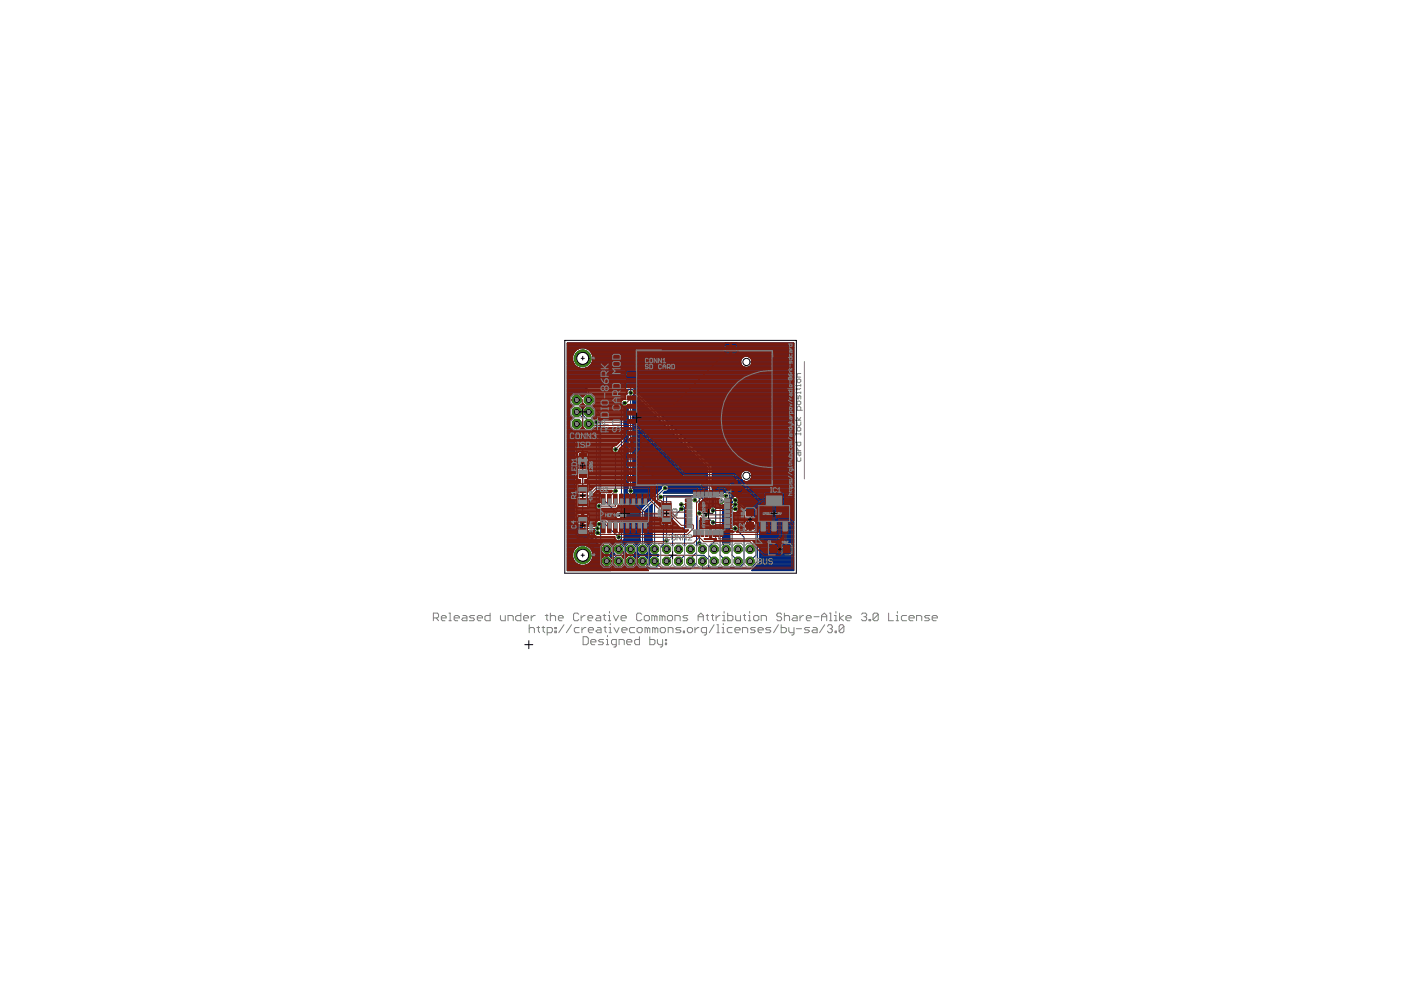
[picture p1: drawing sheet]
<svg xmlns="http://www.w3.org/2000/svg" width="297mm" height="210mm" viewBox="0 0 297 210" stroke-linecap="round" stroke-linejoin="round" font-family="sans-serif">
<g fill="none" stroke="#00257c" stroke-width=".21">
<path d="M122.3 89.9v20.2l6.3 6.4M122.3 87.3l1.2 1.3v21.2l3.2 3.2M124.8 84.8v-2.2h9.2l16.5 16.5v8.5l.7 .6M124.8 89.9v-.6l-1.3-1.3v-1.9h1.9l2 1.9v17.4l3.8 3.8M124.8 87.3h.6l1.6 1.6v20.9l4.2 4.1M126.4 89.5v22.2l.3 .3M130.5 95.3v8.8M132.4 85.5l-.6 .6v28.2l-.3 .3h-4.1v-3.2l-.4-.3M133.7 83.3v20.8M140.1 105.4l-1.3 1.2v9.9M141 103.5l-4.8 4.7v8.3M144.5 107l.6 .6v10.1l-1.2 1.3"/>
<path d="M144.5 107.9l-1.9 1.9v7.9l-1.3 1.3M147.3 106l.4 .4v10.7l-1.3 1.3v.6M148.3 108.8v-3.1l-.4-.3h-6.6v9.2M149.5 109.2l-1.2 1.2v4.8M151.2 110.8l-1-1v-2.8l-1.9-1.9h-7.6v10.4l-.6 .6v3.2l-1.1 1h-7.8v-1.3M153 106.4l-.3 .2v11.1l1.2 1.3M153.9 105.1h-2.2v9.5l-1.5 1.5v1.6l1.2 1.3M155.9 107.9l4.4 4.5v5.3l-1.3 1.3M155.9 107l-.7 .6v10.1l1.3 1.3M155.9 112l1.9 1.9v5.4l-1 1h-6.6v-1.6l-1-1h-1.5v1.6l-1.3 1.3h-16.5v-1.9l.9-1h2.9v1.3M155.9 106l4.7 4.8v8.2l-1.6 1.6h-10.1v-1.6"/>
</g>
<g fill="none" stroke="#00257c" stroke-width=".34">
<path d="M120.3 73.7h48M120.3 79.8h48M120.3 79.5h48M120.3 79.2h48M120.3 78.9h48M120.3 78.7h48M120.3 78.4h48M120.3 78.1h2.7M120.3 77.8h2M120.3 77.6h1.7M120.3 77.3h1.4M120.3 77h1.3"/>
<path d="M120.3 76.7h1.1M120.3 76.4h1M120.3 76.2h1M120.3 75.9h1M120.3 75.6h1M120.3 75.3h1M120.3 75h1.2M120.3 74.8h1.3M120.3 74.5h1.6M120.3 74.2h1.8M120.3 73.9h2.3M120.3 73.4h48"/>
<path d="M120.3 73.1h48M120.3 72.8h48M121.3 76.4l.4 .9M121.7 77.3l.6 .5M122.3 77.8l.8 .4h.9l.8-.4M123.1 73.7a2.36 2.36 0 0 0-1.8 2.7M124 73.7a2.36 2.36 0 0 1 1.8 2.7M124.1 78.1h44.2M124.5 73.9h43.8M124.8 77.8h33M125 74.2h43.3M125.1 77.6h32.2"/>
<path d="M125.2 74.5h43.1M125.4 77.3l-.6 .5M125.4 77.3h31.8M125.5 77h31.5M125.5 74.8h42.8M125.6 75h42.7M125.7 76.7h31.3M125.7 75.3h42.6M125.8 76.4l-.4 .9M125.8 76.4h31.2M125.8 76.2h31.4M125.8 75.9h31.5"/>
<path d="M125.8 75.6h31.9M158.8 77.8h9.5M158.8 75.6h9.5M159.1 77.6h9.2M159.1 75.9h9.2M159.4 77.3h8.9M159.4 76.2h8.9M159.4 77h8.9M159.4 76.7h8.9M159.4 76.4h8.9M120.3 83.4h4v-1l.3-.3h9.6l16.9 16.7v8.6M120.3 99.9h1.5"/>
<path d="M120.3 99.5h1.5M120.3 99.3h1.5M120.3 99h1.5M120.3 98.7h1.5M120.3 98.4h1.5M120.3 98.2h1.5M120.3 97.9h1.5M120.3 97.6h1.5M120.3 97.3h1.5M120.3 97.1h1.5M120.3 96.7h1.5M120.3 96.5h1.5"/>
<path d="M120.3 96.2h1.5M120.3 96h1.5M120.3 95.6h1.5M120.3 95.4h1.5M120.3 95.1h1.5M120.3 94.8h1.5M120.3 94.5h1.5M120.3 94.3h1.5M120.3 94h1.5M120.3 93.7h1.5M120.3 93.4h1.5M120.3 93.2h1.5"/>
<path d="M120.3 92.8h1.5M120.3 92.6h1.5M120.3 92.3h1.5M120.3 92h1.5M120.3 91.7h1.5M120.3 91.5h1.5M120.3 91.2h1.3M120.3 90.9h1M120.3 90.6h.8M120.3 90.4h.5M120.3 90h.5M120.3 89.8h.5"/>
<path d="M120.3 89.5h.5M120.3 89.3h.6M120.3 88.9h.9M120.3 88.7h1.2M120.3 88.4h1M120.3 88.1h.8M120.3 87.8h.5M120.3 87.6h.5M120.3 87.3h.5M120.3 87h.5M120.3 86.7h.6M120.3 86.5h.9"/>
<path d="M120.3 86.1h1.1M120.3 85.9h1.1M120.3 85.6h.8M120.3 85.4h.5M120.3 85h.5M120.3 84.5h.5M120.3 84.2h.6M120.3 83.9h.9M120.3 83.7h1.1M120.3 83.1h4M120.3 82.8h4M120.3 82.6h4"/>
<path d="M120.3 82.2h4.1M120.3 82h48M120.3 81.7h48M120.3 81.5h48M120.3 81.1h48M120.3 80.9h48M120.3 80.6h48M120.3 80.3h48M120.3 80h48M120.8 85.4l.8 .7-.8 .6v1.2l.8 .7-.8 .7v1.2l1 .8v19.1M121.7 83.4l-.9 .9v.5M122.2 83.4v1.5h-1.4v.5"/>
<path d="M122.2 84.5h.2M122.2 84.2h.2M122.2 83.9h.2M122.2 83.7h.2M122.4 83.4v1.4h-2.1M122.9 83.4l.6 .7 .7-.7M123.1 83.7h.9M123.4 83.9h.3M132.4 99.9h.7M132.4 99.5h.7M132.4 99.3h.7M132.4 99h.7"/>
<path d="M132.4 98.7h.7M132.4 98.4h.7M132.4 98.2h.7M132.4 97.9h.7M132.4 97.6h.7M132.4 97.3h.7M132.4 97.1h.7M132.4 96.7h.7M132.4 96.5h.7M132.4 96.2h.7M132.4 96h.7M132.4 95.6h.7"/>
<path d="M132.4 95.4h.7M132.4 95.1h.7M132.4 94.8h.7M132.4 94.5h.7M132.4 94.3h.7M132.4 94h.7M132.4 93.7h.7M132.4 93.4h.7M132.4 93.2h.7M132.4 92.8h.7M132.4 92.6h.7M132.4 92.3h.7"/>
<path d="M132.4 92h.7M132.4 91.7h.7M132.4 91.5h.7M132.4 91.2h.7M132.4 90.9h.7M132.4 90.6h.7M132.4 90.4h.7M132.4 90h.7M132.4 89.8h.7M132.4 89.5h.7M132.4 89.3h.7M132.4 88.9h.7"/>
<path d="M132.4 88.7h.7M132.4 88.4h.7M132.4 88.1h.7M132.4 87.8h.7M132.4 87.6h.7M132.4 87.3h.7M132.4 87h.7M132.4 86.7h.7M132.4 86.5h.7M132.8 86.1h.3M133.1 85.8v17.7l-.2 .4v.4M133.2 85.9l-.3 .2-.5 .1v28.3l-.7 .6"/>
<path d="M134.2 84.8h1.3M134.2 99.9h15.8M134.2 99.5h15.8M134.2 99.3h15.8M134.2 99h15.4M134.2 98.7h15.2M134.2 98.4h14.9M134.2 98.2h14.7M134.2 97.9h14.3M134.2 97.6h14.1M134.2 97.3h13.8M134.2 97.1h13.5"/>
<path d="M134.2 96.7h13.2M134.2 96.5h13M134.2 96.2h12.7M134.2 96h12.4M134.2 95.6h12.1M134.2 95.4h11.9M134.2 95.1h11.5M134.2 94.8h11.3M134.2 94.5h11M134.2 94.3h10.7M134.2 94h10.4M134.2 93.7h10.2"/>
<path d="M134.2 93.4h9.9M134.2 93.2h9.6M134.2 92.8h9.3M134.2 92.6h9.1M134.2 92.3h8.7M134.2 92h8.5M134.2 91.7h8.2M134.2 91.5h8M134.2 91.2h7.6M134.2 90.9h7.4M134.2 90.6h7.1M134.2 90.4h6.8"/>
<path d="M134.2 90h6.5M134.2 89.8h6.3M134.2 89.5h5.9M134.2 89.3h5.7M134.2 88.9h5.4M134.2 88.7h5.2M134.2 88.4h4.8M134.2 88.1h4.6M134.2 87.8h4.3M134.2 87.6h4M134.2 87.3h3.7M134.2 87h3.5"/>
<path d="M134.2 86.7h3.2M134.2 86.5h2.9M134.2 86.1h2.6M134.2 85.9h2.4M134.2 85.6h2M134.2 85.4h1.8M134.2 85h1.5M134.2 84.5h.9M134.2 84.2h.7M134.2 83.9h.4M134.5 82.2h33.8M134.7 82.6h33.6"/>
<path d="M135 82.8h33.3M135.3 83.1h33M135.6 83.4h32.7M135.8 83.7h32.5M136.1 83.9h32.2M136.4 84.2h31.9M136.7 84.5h31.6M136.9 84.8h31.4M137.3 85h31M137.5 85.4h30.8M137.8 85.6h30.5M138 85.9h30.3"/>
<path d="M138.4 86.1h29.9M138.6 86.5h29.7M138.9 86.7h29.4M139.2 87h29.1M139.5 87.3h28.8M139.7 87.6h28.6M140.1 87.8h28.2M140.3 88.1h28M140.6 88.4h27.7M140.8 88.7h27.5M141.2 88.9h27.1M141.4 89.3h26.9"/>
<path d="M141.7 89.5h26.6M142 89.8h26.3M142.3 90h26M142.5 90.4h25.8M142.8 90.6h25.5M143.1 90.9h25.2M143.4 91.2h24.9M143.6 91.5h24.7M144 91.7h24.3M144.2 92h24.1M144.5 92.3h23.8M144.8 92.6h23.5"/>
<path d="M145.1 92.8h23.2M145.3 93.2h23M145.6 93.4h22.7M145.9 93.7h22.4M146.2 94h22.1M146.4 94.3h21.9M146.7 94.5h21.6M147 94.8h21.3M147.3 95.1h21M147.5 95.4h20.8M147.8 95.6h20.5M148.1 96h20.2"/>
<path d="M148.4 96.2h19.9M148.7 96.5h19.6M148.9 96.7h19.4M149.2 97.1h19.1M149.5 97.3h18.8M149.8 97.6h18.5M150 99.3v6.7l-1.2-1.1M150 99.3l-15.6-15.6-.2 .2v19.6l.3 .4v.4M150.1 97.9h18.2M150.3 98.2h18M150.6 98.4h17.7M150.9 98.7h17.4"/>
<path d="M151.1 99.9h6.5M151.1 99.5h17.2M151.1 99.3h17.2M151.1 99h17.2M158.9 99.9h9.4M120.3 104.5h1.5M120.3 104.3h1.5M120.3 115.1h6.2M120.3 119.8h2.6M120.3 119.6h2M120.3 119.3h1.6M120.3 119h1.4"/>
<path d="M120.3 118.7h1.2M120.3 118.5h1.1M120.3 118.2h1M120.3 117.9h1M120.3 117.6h1M120.3 117.4h1M120.3 117h1.1M120.3 116.8h1.2M120.3 116.5h1.3M120.3 116.3h1.6M120.3 115.9h1.9M120.3 115.7h2.4"/>
<path d="M120.3 115.4h6.5M120.3 114.8h6M120.3 114.6h5.7M120.3 114.3h5.4M120.3 114h5.1M120.3 113.7h4.9M120.3 113.5h4.5M120.3 113.1h4.3M120.3 112.9h4M120.3 112.6h3.7M120.3 112.4h3.4M120.3 112h3.2"/>
<path d="M120.3 111.8h2.9M120.3 111.5h2.6M120.3 111.2h2.3M120.3 110.9h2.1M120.3 110.7h1.7M120.3 110.4h1.5M120.3 110.1h1.5M120.3 109.8h1.5M120.3 109.6h1.5M120.3 109.3h1.5M120.3 109h1.5M120.3 108.7h1.5"/>
<path d="M120.3 108.4h1.5M120.3 108.2h1.5M120.3 107.9h1.5M120.3 107.6h1.5M120.3 107.3h1.5M120.3 107.1h1.5M120.3 106.8h1.5M120.3 106.5h1.5M120.3 106.2h1.5M120.3 106h1.5M120.3 105.7h1.5M120.3 105.4h1.5"/>
<path d="M120.3 105.1h1.5M120.3 104.9h1.5M120.3 104h1.5M120.3 103.8h1.5M120.3 103.4h1.5M120.3 103.2h1.5M120.3 102.9h1.5M120.3 102.6h1.5M120.3 102.3h1.5M120.3 102.1h1.5M120.3 101.8h1.5M120.3 101.5h1.5"/>
<path d="M120.3 101.2h1.5M120.3 101h1.5M120.3 100.6h1.5M120.3 100.4h1.5M120.3 100.1h1.5M121.7 119a2.25 2.25 0 0 1 1.8-3.5 2.25 2.25 0 0 1 1.9 3.5M121.7 119l.6 .6M121.8 110.4l.2 .3M122 110.7l5.4 5.2M122.3 119.6l.8 .3h.9l.8-.3M124.2 119.8h3.5M124.4 115.7h2.7"/>
<path d="M124.8 119.6h2.6M124.9 115.9h2.5M125.2 119.3h2.2M125.2 116.3h2.2M125.4 119l-.6 .6M125.4 119h3.1M125.5 116.5h1.9M125.6 118.7h1.8M125.6 116.8h1.8M125.7 118.5h1.7M125.7 117h1.7M125.8 118.2h1.8"/>
<path d="M125.8 117.9h2.2M125.8 117.6h2.2M125.8 117.4h1.9M127.4 115.9v1.1l.7 .7M128.1 117.7h1M128.1 117.7l-.7 .8M128.5 119.8h.1M128.5 119.6h.1M128.5 119.3h.1M128.5 118.7h.1M128.5 118.5h.1M128.5 118.2h.1"/>
<path d="M128.5 117.9h.1M128.6 117.7v1.2h-1.2v-.4M129.1 117.7l.5 .5M129.2 117.6h1M129.3 117.9h.6M129.4 115.4h1M129.6 118.2h.1M129.6 117.4h.6M129.6 115.7h.6M129.8 117h.2M129.9 115.9l.8-.7h1l.7 .7M129.9 115.9v1.1"/>
<path d="M129.9 117l.4 .6-.7 .6M129.9 117l-.8 .7M129.9 116.8h.1M129.9 116.5h.1M129.9 116.3h.1M129.9 115.9h.1M131.8 115.4h1.1M131.9 114.8h3.8M132.2 117.2l.2-.2 .2 .2zM132.2 115.7h.5M132.2 114.6h3.5M132.4 104.5h.5"/>
<path d="M132.4 104.3h.5M132.4 117h.1M132.4 114.3h3.3M132.4 114h3.3M132.4 113.7h3.3M132.4 113.5h3.3M132.4 113.1h3.3M132.4 112.9h3.3M132.4 112.6h3.3M132.4 112.4h3.3M132.4 112h3.3M132.4 111.8h3.3"/>
<path d="M132.4 111.5h3.3M132.4 111.2h3.3M132.4 110.9h3.3M132.4 110.7h3.3M132.4 110.4h3.3M132.4 110.1h3.3M132.4 109.8h3.3M132.4 109.6h3.3M132.4 109.3h3.3M132.4 109h3.3M132.4 108.7h3.3M132.4 108.4h3.3"/>
<path d="M132.4 108.2h3.3M132.4 107.9h3.4M132.4 107.6h3.7M132.4 107.3h4M132.4 107.1h4.3M132.4 106.8h4.5M132.4 106.5h4.8M132.4 106.2h5.1M132.4 106h5.4M132.4 105.7h5.6M132.4 105.4h6M132.4 105.1h6.2"/>
<path d="M132.4 104.9h.9M132.4 104h.5M132.4 103.8h.5M132.4 103.4h.7M132.4 103.2h.7M132.4 102.9h.7M132.4 102.6h.7M132.4 102.3h.7M132.4 102.1h.7M132.4 101.8h.7M132.4 101.5h.7M132.4 101.2h.7"/>
<path d="M132.4 101h.7M132.4 100.6h.7M132.4 100.4h.7M132.4 100.1h.7M132.4 115.9l.8-.7h1l.8 .7M132.4 115.9v1.1M132.4 116.8h.1M132.4 116.5h.1M132.4 116.3h.1M132.4 115.9h.1M132.9 104.3a.91 .91 0 0 0 1 .6l.5-.3 .1-.3M134.1 104.9h4.8"/>
<path d="M134.2 117.7l.8 .8M134.2 117.7v.1M134.2 103.4h5.9M134.2 103.2h6M134.2 102.9h6.3M134.2 102.6h15.8M134.2 102.3h15.8M134.2 102.1h15.8M134.2 101.8h15.8M134.2 101.5h15.8M134.2 101.2h15.8M134.2 101h15.8"/>
<path d="M134.2 100.6h15.8M134.2 100.4h15.8M134.2 100.1h15.8M134.3 117.6h1.3M134.4 104.5h4.7M134.4 117.9h1.1M134.4 115.4h1.1M134.4 103.8h5.6M134.5 104.3h5M134.5 104h5.2M134.6 117.4h.7M134.6 118.2h.6"/>
<path d="M134.7 119.8l.3-.3 .1 .3zM134.7 115.7h.5M134.9 119.6h.1M134.9 117h.2M135 115.9v1.1M135 118.5v1M135 117l.7 .7M135 117l-.8 .7M135 119.3h.1M135 119h.1M135 118.7h.1M135 118.5h.1"/>
<path d="M135 116.8h.1M135 116.5h.1M135 116.3h.1M135 115.9h.1M135.7 115.1h-7.7l1.1 .1 .8 .7M135.7 117.7h1.1M135.7 117.7l-.7 .8M136.8 117.7l.7 .8M136.8 115.1h1.4M136.8 114.8h1.4M136.8 114.6h1.4M136.8 114.3h1.4"/>
<path d="M136.8 114h1.4M136.8 113.7h1.4M136.8 113.5h1.4M136.8 113.1h1.4M136.8 112.9h1.4M136.8 112.6h1.4M136.8 112.4h1.4M136.8 112h1.4M136.8 111.8h1.4M136.8 111.5h1.4M136.8 111.2h1.4M136.8 110.9h1.4"/>
<path d="M136.8 110.7h1.4M136.8 110.4h1.4M136.8 110.1h1.4M136.8 109.8h1.4M136.8 109.6h1.4M136.8 109.3h1.4M136.8 109h1.4M136.8 108.7h1.4M136.8 108.4h1.4M136.8 117.6h1.3M136.9 117.9h1.1M136.9 115.4h1.1"/>
<path d="M137 108.2h1.2M137.1 117.4h.8M137.2 118.2h.6M137.3 119.8l.2-.3 .2 .3zM137.3 115.7h.5M137.4 107.9h.8M137.4 119.6h.1M137.4 117h.2M137.5 117l-.7 .7M137.5 115.9v1.1M137.5 118.5v1M137.5 117l.7 .7"/>
<path d="M137.5 119.3h.1M137.5 119h.1M137.5 118.7h.1M137.5 118.5h.1M137.5 116.8h.1M137.5 116.5h.1M137.5 116.3h.1M137.5 115.9h.1M137.6 107.6h.6M137.9 107.3h.3M138.2 117.7h1.1M138.2 107v8.2l-.7 .7-.7-.7v-6.7z"/>
<path d="M138.2 117.7l-.7 .8M138.2 107.1h.1M139.4 117.6h.1M139.5 117.6v.4l-.2-.3zM139.5 117.9h.1M141.2 104.3h8.8M141.5 102.9h8.5M141.6 104h8.4M141.8 103.8h8.2M141.8 103.4h8.2M141.8 103.2h8.2M148.5 104.5l.3 .4"/>
<path d="M148.8 104.9h1.2M149 105.1h1M149.4 105.4h.6M149.6 105.7h.4M149.9 106h.1M150 104.5h-9.3l.2-.2a.81 .81 0 0 0 .8-.4 .81 .81 0 0 0 0-.9l-.5-.3a.87 .87 0 0 0-1.1 .9l-4.4 4.4v7.2l-.7 .7M151.1 104.5h.4M151.1 104.3h2.7M151.1 107.4l.1 .1M151.1 107.3h.1M151.1 107.1h.1M151.1 106.8h.1"/>
<path d="M151.1 106.5h.1M151.1 106.2h.1M151.1 106h.1M151.1 105.7h.1M151.1 105.4h.1M151.1 105.1h.1M151.1 104.9h.1M151.1 104h17.2M151.1 103.8h17.2M151.1 103.4h17.2M151.1 103.2h17.2M151.1 102.9h17.2"/>
<path d="M151.1 102.6h17.2M151.1 102.3h17.2M151.1 102.1h6.7M151.1 101.8h6.2M151.1 101.5h6.1M151.1 101.2h5.9M151.1 101h5.9M151.1 100.6h5.9M151.1 100.4h6M151.1 100.1h6.1M151.2 104.9l.4-.4h1.8a.81 .81 0 0 1 1.4 .3 .81 .81 0 0 1-1.1 1l.2 .4M151.2 104.9v2.5h-.1"/>
<path d="M153.3 115.4l.1-.2h1.1l.2 .2M153.3 115.1h1.4M153.3 115.4h.1M153.3 114.8h1.4M153.3 114.6h1.4M153.3 114.3h1.4M153.3 114h1.4M153.3 113.7h1.4M153.3 113.5h1.4M153.3 113.1h1.4M153.3 112.9h1.4M153.3 112.6h1.4"/>
<path d="M153.3 112.4h1.4M153.3 112h1.4M153.3 111.8h1.4M153.3 111.5h1.4M153.3 111.2h1.4M153.3 110.9h1.4M153.3 110.7h1.4M153.3 110.4h1.4M153.3 110.1h1.4M153.3 109.8h1.4M153.3 109.6h1.4M153.3 109.3h1.4"/>
<path d="M153.3 109h1.4M153.3 108.7h1.4M153.3 108.4h1.4M153.3 108.2h1.4M153.3 107.9h1.4M153.3 107.6h1.4M153.3 107.3h1.5M153.4 107.1h1.6M153.7 106.8l-.4 .3v8.3M153.7 106.8h1.3M153.8 106h1.2M153.9 106.5l-.2 .3"/>
<path d="M153.9 106.2v.3M153.9 106.5h1.3M153.9 106.2h1.2M154.2 104.3h14.1M154.5 105.7h.6M154.6 104.5h13.7M154.7 115.4h.1M154.7 105.4h.7M154.8 105.1h13.5M154.8 104.9h13.5M155 106.8v.3M155 107.1h.1"/>
<path d="M155 107.1l-.3 .3v8M155.2 106.5h.1M155.2 106.5l-.2 .3M155.4 105.4l.7-.2 .5 .3 .1 .6 4.4 4.4v8.7l-1.7 1.7h8.9v-48.1h-48v48.1h9.2l-.1-.8-.3 .2h-.5v-1.2h-1.2v.4l.7 .8h.4v-2.6M155.4 105.4a.73 .73 0 0 0-.2 1.1M156.4 105.4h11.9M156.7 106h11.6M156.7 105.7h11.6M156.8 106.2h11.5M157 100.6a1.26 1.26 0 0 0 1.2 1.6 1.26 1.26 0 0 0 1.2-1.6M157 100.6a1.27 1.27 0 0 1 1.2-.9 1.27 1.27 0 0 1 1.2 .9M157.1 106.5h11.2"/>
<path d="M157.4 106.8h10.9M157.7 107.1h10.6M157.9 107.3h10.4M158.3 107.6h10M158.5 107.9h9.8M158.7 102.1h9.6M158.8 108.2h9.5M159.1 108.4h9.2M159.1 101.8h9.2M159.2 100.1h9.1M159.3 101.5h9M159.4 108.7h8.9"/>
<path d="M159.4 100.4h8.9M159.4 101.2h8.9M159.4 101h8.9M159.4 100.6h8.9M159.6 109h8.7M159.9 109.3h8.4M160.2 109.6h8.1M160.5 109.8h7.8M160.5 119.8h7.8M160.7 110.1h7.6M160.8 119.6h7.5M161.1 119.3h7.2"/>
<path d="M161.1 110.4h7.2M161.1 115.1h7.2M161.1 119h7.2M161.1 118.7h7.2M161.1 118.5h7.2M161.1 118.2h7.2M161.1 117.9h7.2M161.1 117.6h7.2M161.1 117.4h7.2M161.1 117h7.2M161.1 116.8h7.2M161.1 116.5h7.2"/>
<path d="M161.1 116.3h7.2M161.1 115.9h7.2M161.1 115.7h7.2M161.1 115.4h7.2M161.1 114.8h7.2M161.1 114.6h7.2M161.1 114.3h7.2M161.1 114h7.2M161.1 113.7h7.2M161.1 113.5h7.2M161.1 113.1h7.2M161.1 112.9h7.2"/>
<path d="M161.1 112.6h7.2M161.1 112.4h7.2M161.1 112h7.2M161.1 111.8h7.2M161.1 111.5h7.2M161.1 111.2h7.2M161.1 110.9h7.2M161.1 110.7h7.2M120.3 120.7h9.1M120.3 120.4h9.1M120.3 120.2h7.7M128.5 120.2h.1"/>
<path d="M129.3 120.2h.1M159.7 120.7h8.6M160 120.4h8.3M160.2 120.2h8.1"/>
<circle cx="158.2" cy="76.7" r="1.26"/>
</g>
<circle cx="159" cy="116.4" r=".91" fill="#3a781b"/>
<circle cx="159" cy="116.5" r=".91" fill="none" stroke="#3a781b" stroke-width=".21"/>
<circle cx="159" cy="116.4" r=".51" fill="#fff"/>
<circle cx="159" cy="116.5" r=".51" fill="none" stroke="#000" stroke-width=".21"/>
<circle cx="159" cy="119" r=".91" fill="#3a781b"/>
<circle cx="159" cy="119" r=".91" fill="none" stroke="#3a781b" stroke-width=".21"/>
<circle cx="159" cy="119" r=".51" fill="#fff"/>
<circle cx="159" cy="119" r=".51" fill="none" stroke="#000" stroke-width=".21"/>
<circle cx="156.5" cy="116.4" r=".91" fill="#3a781b"/>
<circle cx="156.5" cy="116.5" r=".91" fill="none" stroke="#3a781b" stroke-width=".21"/>
<circle cx="156.5" cy="116.4" r=".51" fill="#fff"/>
<circle cx="156.5" cy="116.5" r=".51" fill="none" stroke="#000" stroke-width=".21"/>
<circle cx="156.5" cy="119" r=".91" fill="#3a781b"/>
<circle cx="156.5" cy="119" r=".91" fill="none" stroke="#3a781b" stroke-width=".21"/>
<circle cx="156.5" cy="119" r=".51" fill="#fff"/>
<circle cx="156.5" cy="119" r=".51" fill="none" stroke="#000" stroke-width=".21"/>
<circle cx="153.9" cy="116.4" r=".91" fill="#3a781b"/>
<circle cx="153.9" cy="116.5" r=".91" fill="none" stroke="#3a781b" stroke-width=".21"/>
<circle cx="153.9" cy="116.4" r=".51" fill="#fff"/>
<circle cx="153.9" cy="116.5" r=".51" fill="none" stroke="#000" stroke-width=".21"/>
<circle cx="153.9" cy="119" r=".91" fill="#3a781b"/>
<circle cx="153.9" cy="119" r=".91" fill="none" stroke="#3a781b" stroke-width=".21"/>
<circle cx="153.9" cy="119" r=".51" fill="#fff"/>
<circle cx="153.9" cy="119" r=".51" fill="none" stroke="#000" stroke-width=".21"/>
<circle cx="151.4" cy="116.4" r=".91" fill="#3a781b"/>
<circle cx="151.4" cy="116.5" r=".91" fill="none" stroke="#3a781b" stroke-width=".21"/>
<circle cx="151.4" cy="116.4" r=".51" fill="#fff"/>
<circle cx="151.4" cy="116.5" r=".51" fill="none" stroke="#000" stroke-width=".21"/>
<circle cx="151.4" cy="119" r=".91" fill="#3a781b"/>
<circle cx="151.4" cy="119" r=".91" fill="none" stroke="#3a781b" stroke-width=".21"/>
<circle cx="151.4" cy="119" r=".51" fill="#fff"/>
<circle cx="151.4" cy="119" r=".51" fill="none" stroke="#000" stroke-width=".21"/>
<circle cx="148.9" cy="116.4" r=".91" fill="#3a781b"/>
<circle cx="148.9" cy="116.5" r=".91" fill="none" stroke="#3a781b" stroke-width=".21"/>
<circle cx="148.9" cy="116.4" r=".51" fill="#fff"/>
<circle cx="148.9" cy="116.5" r=".51" fill="none" stroke="#000" stroke-width=".21"/>
<circle cx="148.9" cy="119" r=".91" fill="#3a781b"/>
<circle cx="148.9" cy="119" r=".91" fill="none" stroke="#3a781b" stroke-width=".21"/>
<circle cx="148.9" cy="119" r=".51" fill="#fff"/>
<circle cx="148.9" cy="119" r=".51" fill="none" stroke="#000" stroke-width=".21"/>
<circle cx="146.4" cy="116.4" r=".91" fill="#3a781b"/>
<circle cx="146.4" cy="116.5" r=".91" fill="none" stroke="#3a781b" stroke-width=".21"/>
<circle cx="146.4" cy="116.4" r=".51" fill="#fff"/>
<circle cx="146.4" cy="116.5" r=".51" fill="none" stroke="#000" stroke-width=".21"/>
<circle cx="146.4" cy="119" r=".91" fill="#3a781b"/>
<circle cx="146.4" cy="119" r=".91" fill="none" stroke="#3a781b" stroke-width=".21"/>
<circle cx="146.4" cy="119" r=".51" fill="#fff"/>
<circle cx="146.4" cy="119" r=".51" fill="none" stroke="#000" stroke-width=".21"/>
<circle cx="143.8" cy="116.4" r=".91" fill="#3a781b"/>
<circle cx="143.9" cy="116.5" r=".91" fill="none" stroke="#3a781b" stroke-width=".21"/>
<circle cx="143.8" cy="116.4" r=".51" fill="#fff"/>
<circle cx="143.9" cy="116.5" r=".51" fill="none" stroke="#000" stroke-width=".21"/>
<circle cx="143.8" cy="119" r=".91" fill="#3a781b"/>
<circle cx="143.9" cy="119" r=".91" fill="none" stroke="#3a781b" stroke-width=".21"/>
<circle cx="143.8" cy="119" r=".51" fill="#fff"/>
<circle cx="143.9" cy="119" r=".51" fill="none" stroke="#000" stroke-width=".21"/>
<circle cx="141.3" cy="116.4" r=".91" fill="#3a781b"/>
<circle cx="141.3" cy="116.5" r=".91" fill="none" stroke="#3a781b" stroke-width=".21"/>
<circle cx="141.3" cy="116.4" r=".51" fill="#fff"/>
<circle cx="141.3" cy="116.5" r=".51" fill="none" stroke="#000" stroke-width=".21"/>
<circle cx="141.3" cy="119" r=".91" fill="#3a781b"/>
<circle cx="141.3" cy="119" r=".91" fill="none" stroke="#3a781b" stroke-width=".21"/>
<circle cx="141.3" cy="119" r=".51" fill="#fff"/>
<circle cx="141.3" cy="119" r=".51" fill="none" stroke="#000" stroke-width=".21"/>
<circle cx="138.8" cy="116.4" r=".91" fill="#3a781b"/>
<circle cx="138.8" cy="116.5" r=".91" fill="none" stroke="#3a781b" stroke-width=".21"/>
<circle cx="138.8" cy="116.4" r=".51" fill="#fff"/>
<circle cx="138.8" cy="116.5" r=".51" fill="none" stroke="#000" stroke-width=".21"/>
<circle cx="138.8" cy="119" r=".91" fill="#3a781b"/>
<circle cx="138.8" cy="119" r=".91" fill="none" stroke="#3a781b" stroke-width=".21"/>
<circle cx="138.8" cy="119" r=".51" fill="#fff"/>
<circle cx="138.8" cy="119" r=".51" fill="none" stroke="#000" stroke-width=".21"/>
<circle cx="136.2" cy="116.4" r=".91" fill="#3a781b"/>
<circle cx="136.2" cy="116.5" r=".91" fill="none" stroke="#3a781b" stroke-width=".21"/>
<circle cx="136.2" cy="116.4" r=".51" fill="#fff"/>
<circle cx="136.2" cy="116.5" r=".51" fill="none" stroke="#000" stroke-width=".21"/>
<circle cx="136.2" cy="119" r=".91" fill="#3a781b"/>
<circle cx="136.2" cy="119" r=".91" fill="none" stroke="#3a781b" stroke-width=".21"/>
<circle cx="136.2" cy="119" r=".51" fill="#fff"/>
<circle cx="136.2" cy="119" r=".51" fill="none" stroke="#000" stroke-width=".21"/>
<circle cx="133.7" cy="116.4" r=".91" fill="#3a781b"/>
<circle cx="133.7" cy="116.5" r=".91" fill="none" stroke="#3a781b" stroke-width=".21"/>
<circle cx="133.7" cy="116.4" r=".51" fill="#fff"/>
<circle cx="133.7" cy="116.5" r=".51" fill="none" stroke="#000" stroke-width=".21"/>
<circle cx="133.7" cy="119" r=".91" fill="#3a781b"/>
<circle cx="133.7" cy="119" r=".91" fill="none" stroke="#3a781b" stroke-width=".21"/>
<circle cx="133.7" cy="119" r=".51" fill="#fff"/>
<circle cx="133.7" cy="119" r=".51" fill="none" stroke="#000" stroke-width=".21"/>
<circle cx="131.1" cy="116.4" r=".91" fill="#3a781b"/>
<circle cx="131.2" cy="116.5" r=".91" fill="none" stroke="#3a781b" stroke-width=".21"/>
<circle cx="131.1" cy="116.4" r=".51" fill="#fff"/>
<circle cx="131.2" cy="116.5" r=".51" fill="none" stroke="#000" stroke-width=".21"/>
<circle cx="131.1" cy="119" r=".91" fill="#3a781b"/>
<circle cx="131.2" cy="119" r=".91" fill="none" stroke="#3a781b" stroke-width=".21"/>
<circle cx="131.1" cy="119" r=".51" fill="#fff"/>
<circle cx="131.2" cy="119" r=".51" fill="none" stroke="#000" stroke-width=".21"/>
<circle cx="128.6" cy="116.4" r=".91" fill="#3a781b"/>
<circle cx="128.6" cy="116.5" r=".91" fill="none" stroke="#3a781b" stroke-width=".21"/>
<circle cx="128.6" cy="116.4" r=".51" fill="#fff"/>
<circle cx="128.6" cy="116.5" r=".51" fill="none" stroke="#000" stroke-width=".21"/>
<circle cx="128.6" cy="119" r=".91" fill="#3a781b"/>
<circle cx="128.6" cy="119" r=".91" fill="none" stroke="#3a781b" stroke-width=".21"/>
<circle cx="128.6" cy="119" r=".51" fill="#fff"/>
<circle cx="128.6" cy="119" r=".51" fill="none" stroke="#000" stroke-width=".21"/>
<circle cx="123.5" cy="76" r="1.78" fill="#3a781b"/>
<circle cx="123.5" cy="76" r="1.78" fill="none" stroke="#3a781b" stroke-width=".21"/>
<circle cx="123.5" cy="76" r="1.27" fill="#fff"/>
<circle cx="123.5" cy="76" r="1.27" fill="none" stroke="#000" stroke-width=".21"/>
<circle cx="123.5" cy="117.7" r="1.78" fill="#3a781b"/>
<circle cx="123.5" cy="117.7" r="1.78" fill="none" stroke="#3a781b" stroke-width=".21"/>
<circle cx="123.5" cy="117.7" r="1.27" fill="#fff"/>
<circle cx="123.5" cy="117.7" r="1.27" fill="none" stroke="#000" stroke-width=".21"/>
<path d="M123.9 89.4l.5-.5h.8l.5 .5v.9l-.5 .5h-.8l-.5-.5z" fill="#3a781b"/>
<path d="M123.9 89.4l.5-.5h.8l.6 .5v.9l-.6 .5h-.8l-.5-.5z" fill="none" stroke="#3a781b" stroke-width=".21"/>
<circle cx="124.8" cy="89.8" r=".51" fill="#fff"/>
<circle cx="124.8" cy="89.9" r=".51" fill="none" stroke="#000" stroke-width=".21"/>
<path d="M121.8 88.9h.9l.5 .5v.9l-.5 .5h-.9l-.5-.5v-.9z" fill="#3a781b"/>
<path d="M121.3 89.4l.6-.5h.8l.5 .5v.9l-.5 .5h-.8l-.6-.5z" fill="none" stroke="#3a781b" stroke-width=".21"/>
<circle cx="122.3" cy="89.8" r=".51" fill="#fff"/>
<circle cx="122.3" cy="89.9" r=".51" fill="none" stroke="#000" stroke-width=".21"/>
<path d="M123.9 86.9l.5-.5h.8l.5 .5v.8l-.5 .5h-.8l-.5-.5z" fill="#3a781b"/>
<path d="M123.9 86.9l.5-.5h.8l.6 .5v.8l-.6 .6h-.8l-.5-.6z" fill="none" stroke="#3a781b" stroke-width=".21"/>
<circle cx="124.8" cy="87.3" r=".51" fill="#fff"/>
<circle cx="124.8" cy="87.3" r=".51" fill="none" stroke="#000" stroke-width=".21"/>
<path d="M121.8 86.4h.9l.5 .5v.8l-.5 .5h-.9l-.5-.5v-.8z" fill="#3a781b"/>
<path d="M121.3 86.9l.6-.5h.8l.5 .5v.8l-.5 .6h-.8l-.6-.6z" fill="none" stroke="#3a781b" stroke-width=".21"/>
<circle cx="122.3" cy="87.3" r=".51" fill="#fff"/>
<circle cx="122.3" cy="87.3" r=".51" fill="none" stroke="#000" stroke-width=".21"/>
<path d="M123.9 84.3l.5-.5h.8l.5 .5v.9l-.5 .5h-.8l-.5-.5z" fill="#3a781b"/>
<path d="M123.9 84.4l.5-.5h.8l.6 .5v.8l-.6 .5h-.8l-.5-.5z" fill="none" stroke="#3a781b" stroke-width=".21"/>
<circle cx="124.8" cy="84.8" r=".51" fill="#fff"/>
<circle cx="124.8" cy="84.8" r=".51" fill="none" stroke="#000" stroke-width=".21"/>
<path d="M121.3 84.3l.5-.5h.9l.5 .5v.9l-.5 .5h-.9l-.5-.5z" fill="#3a781b"/>
<path d="M121.3 84.4l.6-.5h.8l.5 .5v.8l-.5 .5h-.8l-.6-.5z" fill="none" stroke="#3a781b" stroke-width=".21"/>
<circle cx="122.3" cy="84.8" r=".51" fill="#fff"/>
<circle cx="122.3" cy="84.8" r=".51" fill="none" stroke="#000" stroke-width=".21"/>
<circle cx="155.9" cy="107.9" r=".34" fill="#3a781b"/>
<circle cx="155.9" cy="107.9" r=".34" fill="none" stroke="#3a781b" stroke-width=".21"/>
<circle cx="155.9" cy="107.9" r=".17" fill="#fff"/>
<circle cx="155.9" cy="107.9" r=".17" fill="none" stroke="#000" stroke-width=".21"/>
<circle cx="155.9" cy="106.9" r=".34" fill="#3a781b"/>
<circle cx="155.9" cy="107" r=".34" fill="none" stroke="#3a781b" stroke-width=".21"/>
<circle cx="155.9" cy="106.9" r=".17" fill="#fff"/>
<circle cx="155.9" cy="107" r=".17" fill="none" stroke="#000" stroke-width=".21"/>
<circle cx="153" cy="106.4" r=".34" fill="#3a781b"/>
<circle cx="153" cy="106.4" r=".34" fill="none" stroke="#3a781b" stroke-width=".21"/>
<circle cx="153" cy="106.4" r=".17" fill="#fff"/>
<circle cx="153" cy="106.4" r=".17" fill="none" stroke="#000" stroke-width=".21"/>
<circle cx="153.9" cy="105.1" r=".34" fill="#3a781b"/>
<circle cx="153.9" cy="105.1" r=".34" fill="none" stroke="#3a781b" stroke-width=".21"/>
<circle cx="153.9" cy="105.1" r=".17" fill="#fff"/>
<circle cx="153.9" cy="105.1" r=".17" fill="none" stroke="#000" stroke-width=".21"/>
<circle cx="155.9" cy="106" r=".34" fill="#3a781b"/>
<circle cx="155.9" cy="106" r=".34" fill="none" stroke="#3a781b" stroke-width=".21"/>
<circle cx="155.9" cy="106" r=".17" fill="#fff"/>
<circle cx="155.9" cy="106" r=".17" fill="none" stroke="#000" stroke-width=".21"/>
<circle cx="147.3" cy="106" r=".34" fill="#3a781b"/>
<circle cx="147.3" cy="106" r=".34" fill="none" stroke="#3a781b" stroke-width=".21"/>
<circle cx="147.3" cy="106" r=".17" fill="#fff"/>
<circle cx="147.3" cy="106" r=".17" fill="none" stroke="#000" stroke-width=".21"/>
<circle cx="144.4" cy="106.9" r=".34" fill="#3a781b"/>
<circle cx="144.5" cy="107" r=".34" fill="none" stroke="#3a781b" stroke-width=".21"/>
<circle cx="144.4" cy="106.9" r=".17" fill="#fff"/>
<circle cx="144.5" cy="107" r=".17" fill="none" stroke="#000" stroke-width=".21"/>
<circle cx="144.4" cy="107.9" r=".34" fill="#3a781b"/>
<circle cx="144.5" cy="107.9" r=".34" fill="none" stroke="#3a781b" stroke-width=".21"/>
<circle cx="144.4" cy="107.9" r=".17" fill="#fff"/>
<circle cx="144.5" cy="107.9" r=".17" fill="none" stroke="#000" stroke-width=".21"/>
<circle cx="155.9" cy="112" r=".34" fill="#3a781b"/>
<circle cx="155.9" cy="112" r=".34" fill="none" stroke="#3a781b" stroke-width=".21"/>
<circle cx="155.9" cy="112" r=".17" fill="#fff"/>
<circle cx="155.9" cy="112" r=".17" fill="none" stroke="#000" stroke-width=".21"/>
<circle cx="151.1" cy="110.8" r=".34" fill="#3a781b"/>
<circle cx="151.2" cy="110.8" r=".34" fill="none" stroke="#3a781b" stroke-width=".21"/>
<circle cx="151.1" cy="110.8" r=".17" fill="#fff"/>
<circle cx="151.2" cy="110.8" r=".17" fill="none" stroke="#000" stroke-width=".21"/>
<circle cx="148.3" cy="108.8" r=".34" fill="#3a781b"/>
<circle cx="148.3" cy="108.8" r=".34" fill="none" stroke="#3a781b" stroke-width=".21"/>
<circle cx="148.3" cy="108.8" r=".17" fill="#fff"/>
<circle cx="148.3" cy="108.8" r=".17" fill="none" stroke="#000" stroke-width=".21"/>
<circle cx="141.3" cy="114.6" r=".34" fill="#3a781b"/>
<circle cx="141.3" cy="114.6" r=".34" fill="none" stroke="#3a781b" stroke-width=".21"/>
<circle cx="141.3" cy="114.6" r=".17" fill="#fff"/>
<circle cx="141.3" cy="114.6" r=".17" fill="none" stroke="#000" stroke-width=".21"/>
<circle cx="149.5" cy="109.1" r=".34" fill="#3a781b"/>
<circle cx="149.5" cy="109.2" r=".34" fill="none" stroke="#3a781b" stroke-width=".21"/>
<circle cx="149.5" cy="109.1" r=".17" fill="#fff"/>
<circle cx="149.5" cy="109.2" r=".17" fill="none" stroke="#000" stroke-width=".21"/>
<circle cx="148.3" cy="115.2" r=".34" fill="#3a781b"/>
<circle cx="148.3" cy="115.2" r=".34" fill="none" stroke="#3a781b" stroke-width=".21"/>
<circle cx="148.3" cy="115.2" r=".17" fill="#fff"/>
<circle cx="148.3" cy="115.2" r=".17" fill="none" stroke="#000" stroke-width=".21"/>
<circle cx="141" cy="103.5" r=".34" fill="#3a781b"/>
<circle cx="141" cy="103.5" r=".34" fill="none" stroke="#3a781b" stroke-width=".21"/>
<circle cx="141" cy="103.5" r=".17" fill="#fff"/>
<circle cx="141" cy="103.5" r=".17" fill="none" stroke="#000" stroke-width=".21"/>
<circle cx="140" cy="105.3" r=".34" fill="#3a781b"/>
<circle cx="140.1" cy="105.4" r=".34" fill="none" stroke="#3a781b" stroke-width=".21"/>
<circle cx="140" cy="105.3" r=".17" fill="#fff"/>
<circle cx="140.1" cy="105.4" r=".17" fill="none" stroke="#000" stroke-width=".21"/>
<circle cx="151.1" cy="108.2" r=".34" fill="#3a781b"/>
<circle cx="151.2" cy="108.2" r=".34" fill="none" stroke="#3a781b" stroke-width=".21"/>
<circle cx="151.1" cy="108.2" r=".17" fill="#fff"/>
<circle cx="151.2" cy="108.2" r=".17" fill="none" stroke="#000" stroke-width=".21"/>
<circle cx="126.7" cy="113" r=".34" fill="#3a781b"/>
<circle cx="126.7" cy="113" r=".34" fill="none" stroke="#3a781b" stroke-width=".21"/>
<circle cx="126.7" cy="113" r=".17" fill="#fff"/>
<circle cx="126.7" cy="113" r=".17" fill="none" stroke="#000" stroke-width=".21"/>
<circle cx="131.1" cy="109.1" r=".34" fill="#3a781b"/>
<circle cx="131.2" cy="109.2" r=".34" fill="none" stroke="#3a781b" stroke-width=".21"/>
<circle cx="131.1" cy="109.1" r=".17" fill="#fff"/>
<circle cx="131.2" cy="109.2" r=".17" fill="none" stroke="#000" stroke-width=".21"/>
<circle cx="126.7" cy="112" r=".34" fill="#3a781b"/>
<circle cx="126.7" cy="112" r=".34" fill="none" stroke="#3a781b" stroke-width=".21"/>
<circle cx="126.7" cy="112" r=".17" fill="#fff"/>
<circle cx="126.7" cy="112" r=".17" fill="none" stroke="#000" stroke-width=".21"/>
<circle cx="126.4" cy="89.5" r=".34" fill="#3a781b"/>
<circle cx="126.4" cy="89.5" r=".34" fill="none" stroke="#3a781b" stroke-width=".21"/>
<circle cx="126.4" cy="89.5" r=".17" fill="#fff"/>
<circle cx="126.4" cy="89.5" r=".17" fill="none" stroke="#000" stroke-width=".21"/>
<circle cx="132.4" cy="85.4" r=".34" fill="#3a781b"/>
<circle cx="132.4" cy="85.5" r=".34" fill="none" stroke="#3a781b" stroke-width=".21"/>
<circle cx="132.4" cy="85.4" r=".17" fill="#fff"/>
<circle cx="132.4" cy="85.5" r=".17" fill="none" stroke="#000" stroke-width=".21"/>
<circle cx="127" cy="111.1" r=".34" fill="#3a781b"/>
<circle cx="127" cy="111.1" r=".34" fill="none" stroke="#3a781b" stroke-width=".21"/>
<circle cx="127" cy="111.1" r=".17" fill="#fff"/>
<circle cx="127" cy="111.1" r=".17" fill="none" stroke="#000" stroke-width=".21"/>
<circle cx="130.5" cy="95.3" r=".34" fill="#3a781b"/>
<circle cx="130.5" cy="95.3" r=".34" fill="none" stroke="#3a781b" stroke-width=".21"/>
<circle cx="130.5" cy="95.3" r=".17" fill="#fff"/>
<circle cx="130.5" cy="95.3" r=".17" fill="none" stroke="#000" stroke-width=".21"/>
<circle cx="130.5" cy="104.1" r=".34" fill="#3a781b"/>
<circle cx="130.5" cy="104.1" r=".34" fill="none" stroke="#3a781b" stroke-width=".21"/>
<circle cx="130.5" cy="104.1" r=".17" fill="#fff"/>
<circle cx="130.5" cy="104.1" r=".17" fill="none" stroke="#000" stroke-width=".21"/>
<circle cx="131.1" cy="113.9" r=".34" fill="#3a781b"/>
<circle cx="131.2" cy="113.9" r=".34" fill="none" stroke="#3a781b" stroke-width=".21"/>
<circle cx="131.1" cy="113.9" r=".17" fill="#fff"/>
<circle cx="131.2" cy="113.9" r=".17" fill="none" stroke="#000" stroke-width=".21"/>
<circle cx="127" cy="107.3" r=".34" fill="#3a781b"/>
<circle cx="127" cy="107.3" r=".34" fill="none" stroke="#3a781b" stroke-width=".21"/>
<circle cx="127" cy="107.3" r=".17" fill="#fff"/>
<circle cx="127" cy="107.3" r=".17" fill="none" stroke="#000" stroke-width=".21"/>
<circle cx="133.7" cy="83.2" r=".34" fill="#3a781b"/>
<circle cx="133.7" cy="83.3" r=".34" fill="none" stroke="#3a781b" stroke-width=".21"/>
<circle cx="133.7" cy="83.2" r=".17" fill="#fff"/>
<circle cx="133.7" cy="83.3" r=".17" fill="none" stroke="#000" stroke-width=".21"/>
<circle cx="133.7" cy="104.1" r=".34" fill="#3a781b"/>
<circle cx="133.7" cy="104.1" r=".34" fill="none" stroke="#3a781b" stroke-width=".21"/>
<circle cx="133.7" cy="104.1" r=".17" fill="#fff"/>
<circle cx="133.7" cy="104.1" r=".17" fill="none" stroke="#000" stroke-width=".21"/>
<path d="M161.2 110.8h1.2v2.2h-1.2z" fill="#771a0e"/>
<path d="M161.2 110.9h1.2v2.2h-1.2z" fill="none" stroke="#771a0e" stroke-width=".21"/>
<path d="M163.5 110.8h1.2v2.2h-1.2z" fill="#771a0e"/>
<path d="M163.5 110.9h1.2v2.2h-1.2z" fill="none" stroke="#771a0e" stroke-width=".21"/>
<path d="M165.9 110.8h1.1v2.2h-1.1z" fill="#771a0e"/>
<path d="M165.9 110.9h1.2v2.2h-1.2z" fill="none" stroke="#771a0e" stroke-width=".21"/>
<path d="M162.3 104.7h3.6v2.2h-3.6z" fill="#771a0e"/>
<path d="M162.3 104.7h3.6v2.2h-3.6z" fill="none" stroke="#771a0e" stroke-width=".21"/>
<path d="M127.6 110.9h.7v2.1h-.7z" fill="#771a0e"/>
<path d="M127.6 110.9h.7v2.1h-.7z" fill="none" stroke="#771a0e" stroke-width=".21"/>
<path d="M127.6 104.7h.7v2.1h-.7z" fill="#771a0e"/>
<path d="M127.6 104.8h.7v2h-.7z" fill="none" stroke="#771a0e" stroke-width=".21"/>
<path d="M128.9 110.9h.6v2.1h-.6z" fill="#771a0e"/>
<path d="M128.9 110.9h.7v2.1h-.7z" fill="none" stroke="#771a0e" stroke-width=".21"/>
<path d="M130.1 110.9h.7v2.1h-.7z" fill="#771a0e"/>
<path d="M130.2 110.9h.6v2.1h-.6z" fill="none" stroke="#771a0e" stroke-width=".21"/>
<path d="M128.9 104.7h.6v2.1h-.6z" fill="#771a0e"/>
<path d="M128.9 104.8h.7v2h-.7z" fill="none" stroke="#771a0e" stroke-width=".21"/>
<path d="M130.1 104.7h.7v2.1h-.7z" fill="#771a0e"/>
<path d="M130.2 104.8h.6v2h-.6z" fill="none" stroke="#771a0e" stroke-width=".21"/>
<path d="M131.4 110.9h.7v2.1h-.7z" fill="#771a0e"/>
<path d="M131.4 110.9h.7v2.1h-.7z" fill="none" stroke="#771a0e" stroke-width=".21"/>
<path d="M131.4 104.7h.7v2.1h-.7z" fill="#771a0e"/>
<path d="M131.4 104.8h.7v2h-.7z" fill="none" stroke="#771a0e" stroke-width=".21"/>
<path d="M132.7 110.9h.6v2.1h-.6z" fill="#771a0e"/>
<path d="M132.7 110.9h.7v2.1h-.7z" fill="none" stroke="#771a0e" stroke-width=".21"/>
<path d="M132.7 104.7h.6v2.1h-.6z" fill="#771a0e"/>
<path d="M132.7 104.8h.7v2h-.7z" fill="none" stroke="#771a0e" stroke-width=".21"/>
<path d="M133.9 110.9h.7v2.1h-.7z" fill="#771a0e"/>
<path d="M134 110.9h.6v2.1h-.6z" fill="none" stroke="#771a0e" stroke-width=".21"/>
<path d="M135.2 110.9h.7v2.1h-.7z" fill="#771a0e"/>
<path d="M135.2 110.9h.7v2.1h-.7z" fill="none" stroke="#771a0e" stroke-width=".21"/>
<path d="M133.9 104.7h.7v2.1h-.7z" fill="#771a0e"/>
<path d="M134 104.8h.6v2h-.6z" fill="none" stroke="#771a0e" stroke-width=".21"/>
<path d="M135.2 104.7h.7v2.1h-.7z" fill="#771a0e"/>
<path d="M135.2 104.8h.7v2h-.7z" fill="none" stroke="#771a0e" stroke-width=".21"/>
<path d="M136.5 110.9h.7v2.1h-.7z" fill="#771a0e"/>
<path d="M136.5 110.9h.7v2.1h-.7z" fill="none" stroke="#771a0e" stroke-width=".21"/>
<path d="M136.5 104.7h.7v2.1h-.7z" fill="#771a0e"/>
<path d="M136.5 104.8h.7v2h-.7z" fill="none" stroke="#771a0e" stroke-width=".21"/>
<path d="M152.7 104h.5v1.2h-.5z" fill="#771a0e"/>
<path d="M152.8 104h.5v1.2h-.5z" fill="none" stroke="#771a0e" stroke-width=".21"/>
<path d="M151.9 104h.5v1.2h-.5z" fill="#771a0e"/>
<path d="M151.9 104h.5v1.2h-.5z" fill="none" stroke="#771a0e" stroke-width=".21"/>
<path d="M151.1 104h.5v1.2h-.5z" fill="#771a0e"/>
<path d="M151.2 104h.5v1.2h-.5z" fill="none" stroke="#771a0e" stroke-width=".21"/>
<path d="M150.3 104h.5v1.2h-.5z" fill="#771a0e"/>
<path d="M150.3 104h.5v1.2h-.5z" fill="none" stroke="#771a0e" stroke-width=".21"/>
<path d="M149.5 104h.5v1.2h-.5z" fill="#771a0e"/>
<path d="M149.5 104h.6v1.2h-.6z" fill="none" stroke="#771a0e" stroke-width=".21"/>
<path d="M148.7 104h.5v1.2h-.5z" fill="#771a0e"/>
<path d="M148.7 104h.5v1.2h-.5z" fill="none" stroke="#771a0e" stroke-width=".21"/>
<path d="M147.9 104h.5v1.2h-.5z" fill="#771a0e"/>
<path d="M147.9 104h.5v1.2h-.5z" fill="none" stroke="#771a0e" stroke-width=".21"/>
<path d="M147.1 104h.5v1.2h-.5z" fill="#771a0e"/>
<path d="M147.1 104h.5v1.2h-.5z" fill="none" stroke="#771a0e" stroke-width=".21"/>
<path d="M145.3 105.8h1.2v.5h-1.2z" fill="#771a0e"/>
<path d="M145.3 105.8h1.2v.5h-1.2z" fill="none" stroke="#771a0e" stroke-width=".21"/>
<path d="M145.3 106.6h1.2v.5h-1.2z" fill="#771a0e"/>
<path d="M145.3 106.6h1.2v.5h-1.2z" fill="none" stroke="#771a0e" stroke-width=".21"/>
<path d="M145.3 107.4h1.2v.5h-1.2z" fill="#771a0e"/>
<path d="M145.3 107.4h1.2v.5h-1.2z" fill="none" stroke="#771a0e" stroke-width=".21"/>
<path d="M145.3 108.2h1.2v.5h-1.2z" fill="#771a0e"/>
<path d="M145.3 108.2h1.2v.5h-1.2z" fill="none" stroke="#771a0e" stroke-width=".21"/>
<path d="M145.3 109h1.2v.5h-1.2z" fill="#771a0e"/>
<path d="M145.3 109h1.2v.5h-1.2z" fill="none" stroke="#771a0e" stroke-width=".21"/>
<path d="M145.3 109.8h1.2v.5h-1.2z" fill="#771a0e"/>
<path d="M145.3 109.8h1.2v.6h-1.2z" fill="none" stroke="#771a0e" stroke-width=".21"/>
<path d="M145.3 110.6h1.2v.5h-1.2z" fill="#771a0e"/>
<path d="M145.3 110.6h1.2v.5h-1.2z" fill="none" stroke="#771a0e" stroke-width=".21"/>
<path d="M145.3 111.4h1.2v.5h-1.2z" fill="#771a0e"/>
<path d="M145.3 111.4h1.2v.5h-1.2z" fill="none" stroke="#771a0e" stroke-width=".21"/>
<path d="M147.1 112.5h.5v1.2h-.5z" fill="#771a0e"/>
<path d="M147.1 112.6h.5v1.1h-.5z" fill="none" stroke="#771a0e" stroke-width=".21"/>
<path d="M147.9 112.5h.5v1.2h-.5z" fill="#771a0e"/>
<path d="M147.9 112.6h.5v1.1h-.5z" fill="none" stroke="#771a0e" stroke-width=".21"/>
<path d="M148.7 112.5h.5v1.2h-.5z" fill="#771a0e"/>
<path d="M148.7 112.6h.5v1.1h-.5z" fill="none" stroke="#771a0e" stroke-width=".21"/>
<path d="M149.5 112.5h.5v1.2h-.5z" fill="#771a0e"/>
<path d="M149.5 112.6h.6v1.1h-.6z" fill="none" stroke="#771a0e" stroke-width=".21"/>
<path d="M150.3 112.5h.5v1.2h-.5z" fill="#771a0e"/>
<path d="M150.3 112.6h.5v1.1h-.5z" fill="none" stroke="#771a0e" stroke-width=".21"/>
<path d="M151.1 112.5h.5v1.2h-.5z" fill="#771a0e"/>
<path d="M151.2 112.6h.5v1.1h-.5z" fill="none" stroke="#771a0e" stroke-width=".21"/>
<path d="M151.9 112.5h.5v1.2h-.5z" fill="#771a0e"/>
<path d="M151.9 112.6h.5v1.1h-.5z" fill="none" stroke="#771a0e" stroke-width=".21"/>
<path d="M152.7 112.5h.5v1.2h-.5z" fill="#771a0e"/>
<path d="M152.8 112.6h.5v1.1h-.5z" fill="none" stroke="#771a0e" stroke-width=".21"/>
<path d="M153.8 111.4h1.2v.5h-1.2z" fill="#771a0e"/>
<path d="M153.9 111.4h1.1v.5h-1.1z" fill="none" stroke="#771a0e" stroke-width=".21"/>
<path d="M153.8 110.6h1.2v.5h-1.2z" fill="#771a0e"/>
<path d="M153.9 110.6h1.1v.5h-1.1z" fill="none" stroke="#771a0e" stroke-width=".21"/>
<path d="M153.8 109.8h1.2v.5h-1.2z" fill="#771a0e"/>
<path d="M153.9 109.8h1.1v.6h-1.1z" fill="none" stroke="#771a0e" stroke-width=".21"/>
<path d="M153.8 109h1.2v.5h-1.2z" fill="#771a0e"/>
<path d="M153.9 109h1.1v.5h-1.1z" fill="none" stroke="#771a0e" stroke-width=".21"/>
<path d="M153.8 108.2h1.2v.5h-1.2z" fill="#771a0e"/>
<path d="M153.9 108.2h1.1v.5h-1.1z" fill="none" stroke="#771a0e" stroke-width=".21"/>
<path d="M153.8 107.4h1.2v.5h-1.2z" fill="#771a0e"/>
<path d="M153.9 107.4h1.1v.5h-1.1z" fill="none" stroke="#771a0e" stroke-width=".21"/>
<path d="M153.8 106.6h1.2v.5h-1.2z" fill="#771a0e"/>
<path d="M153.9 106.6h1.1v.5h-1.1z" fill="none" stroke="#771a0e" stroke-width=".21"/>
<path d="M153.8 105.8h1.2v.5h-1.2z" fill="#771a0e"/>
<path d="M153.9 105.8h1.1v.5h-1.1z" fill="none" stroke="#771a0e" stroke-width=".21"/>
<path d="M133 81.4h1.9v.8h-1.9z" fill="#771a0e"/>
<path d="M133 81.4h1.9v.8h-1.9z" fill="none" stroke="#771a0e" stroke-width=".21"/>
<path d="M133 83.9h1.9v.9h-1.9z" fill="#771a0e"/>
<path d="M133 83.9h1.9v.9h-1.9z" fill="none" stroke="#771a0e" stroke-width=".21"/>
<path d="M133 85.7h1.9v.8h-1.9z" fill="#771a0e"/>
<path d="M133 85.7h1.9v.9h-1.9z" fill="none" stroke="#771a0e" stroke-width=".21"/>
<path d="M133 87.1h1.9v.9h-1.9z" fill="#771a0e"/>
<path d="M133 87.2h1.9v.8h-1.9z" fill="none" stroke="#771a0e" stroke-width=".21"/>
<path d="M133 88.9h1.9v.9h-1.9z" fill="#771a0e"/>
<path d="M133 88.9h1.9v.9h-1.9z" fill="none" stroke="#771a0e" stroke-width=".21"/>
<path d="M133 91.4h1.9v.8h-1.9z" fill="#771a0e"/>
<path d="M133 91.4h1.9v.8h-1.9z" fill="none" stroke="#771a0e" stroke-width=".21"/>
<path d="M133 93.9h1.9v.9h-1.9z" fill="#771a0e"/>
<path d="M133 93.9h1.9v.9h-1.9z" fill="none" stroke="#771a0e" stroke-width=".21"/>
<path d="M133 96.3h1.9v.8h-1.9z" fill="#771a0e"/>
<path d="M133 96.3h1.9v.8h-1.9z" fill="none" stroke="#771a0e" stroke-width=".21"/>
<path d="M133 98h1.9v.8h-1.9z" fill="#771a0e"/>
<path d="M133 98h1.9v.8h-1.9z" fill="none" stroke="#771a0e" stroke-width=".21"/>
<path d="M153.9 73.3h2.1v1.3h-2.1z" fill="#771a0e"/>
<path d="M153.9 73.3h2.1v1.3h-2.1z" fill="none" stroke="#771a0e" stroke-width=".21"/>
<path d="M155 102.6h2.1v1.4h-2.1z" fill="#771a0e"/>
<path d="M155 102.7h2.1v1.3h-2.1z" fill="none" stroke="#771a0e" stroke-width=".21"/>
<path d="M133 101h1.9v1h-1.9z" fill="#771a0e"/>
<path d="M133 101h1.9v1.1h-1.9z" fill="none" stroke="#771a0e" stroke-width=".21"/>
<path d="M133 78.9h1.9v.9h-1.9z" fill="#771a0e"/>
<path d="M133 78.9h1.9v.9h-1.9z" fill="none" stroke="#771a0e" stroke-width=".21"/>
<path d="M163.3 115.7h1.4v1.5h-1.4z" fill="#771a0e"/>
<path d="M163.3 115.7h1.4v1.5h-1.4z" fill="none" stroke="#771a0e" stroke-width=".21"/>
<path d="M166.1 115.7h1.4v1.5h-1.4z" fill="#771a0e"/>
<path d="M166.1 115.7h1.4v1.5h-1.4z" fill="none" stroke="#771a0e" stroke-width=".21"/>
<path d="M158.2 110.8h1.6v1.4h-1.6z" fill="#771a0e"/>
<path d="M158.3 110.9h1.5v1.3h-1.5z" fill="none" stroke="#771a0e" stroke-width=".21"/>
<path d="M158.2 108h1.6v1.4h-1.6z" fill="#771a0e"/>
<path d="M158.3 108.1h1.5v1.3h-1.5z" fill="none" stroke="#771a0e" stroke-width=".21"/>
<path d="M140.4 106.7h1.8v1.5h-1.8z" fill="#771a0e"/>
<path d="M140.4 106.7h1.9v1.5h-1.9z" fill="none" stroke="#771a0e" stroke-width=".21"/>
<path d="M140.4 109.5h1.8v1.5h-1.8z" fill="#771a0e"/>
<path d="M140.4 109.5h1.9v1.5h-1.9z" fill="none" stroke="#771a0e" stroke-width=".21"/>
<path d="M122.6 112h1.9v1.6h-1.9z" fill="#771a0e"/>
<path d="M122.6 112h1.9v1.6h-1.9z" fill="none" stroke="#771a0e" stroke-width=".21"/>
<path d="M122.6 109.2h1.9v1.6h-1.9z" fill="#771a0e"/>
<path d="M122.6 109.3h1.9v1.5h-1.9z" fill="none" stroke="#771a0e" stroke-width=".21"/>
<path d="M122.8 96.2h1.5v1.5h-1.5z" fill="#771a0e"/>
<path d="M122.8 96.2h1.5v1.5h-1.5z" fill="none" stroke="#771a0e" stroke-width=".21"/>
<path d="M122.8 99.7h1.5v1.5h-1.5z" fill="#771a0e"/>
<path d="M122.8 99.7h1.5v1.5h-1.5z" fill="none" stroke="#771a0e" stroke-width=".21"/>
<path d="M122.6 102.9h1.9v1.5h-1.9z" fill="#771a0e"/>
<path d="M122.6 102.9h1.9v1.5h-1.9z" fill="none" stroke="#771a0e" stroke-width=".21"/>
<path d="M122.6 105.7h1.9v1.5h-1.9z" fill="#771a0e"/>
<g fill="none" stroke="#771a0e" stroke-width=".21">
<path d="M155 73.9l-.4 .1-12 12.1h-19.1M122.3 84.8h1.2v12.3h-1.2v16.6l.3 .2h.9l5.1 5.1M124.8 89.9l.4 .3h8.8l1.2 1.3v3.8l-1.2 1.4M126.4 89.5h7.3l.3-.1 11.1 11.2h10.5l5.7 5.8M131.2 95.9l1.6 1.6h2.2l3.5 3.5h10.7l2.2 2.2M134 94.4l-1.6 1.5h-8.9M134 84.4l-1.2 1.1h-.4M134 91.8l-3.5 3.5M134 81.8l-.3 .2v1.3M122.3 110.1h19v.2M122.6 105.7h1.9v1.5h-1.9zM123.5 106.5l2.9-3h11.1v2.2l2.8 2.9 5.6-.1"/>
<path d="M123.5 100.4v3.3M123.5 110v.1M127 111.1l.7-.7h.6l.9 1v.6M128 112h-3.9l-.6 .8M130.5 112v.4l1 .9M130.5 105.8v1.5h-3.5M130.5 104.1l-1.3 1.3v.4M131.2 109.2h11.1l2.2 2.2h1.2l.2 .2M133.7 104.1v1.6l-.7 .1M134.3 105.8v.6l2.5 2.4h5.8l.9 1h2.2l.2 .3M136.8 110.1v1.9M141 103.5h6.9v.9l.3 .2"/>
<path d="M141.3 114.6l-.3 .2h-8.9l-.9 1.1v.6M145.9 106h1.4M145.9 107.6l-.2 .3h-1.2M145.9 106.9l-1.4 .1M145.9 110.9l.2 .2h.6l.3 .3v.6l-1.3 1.3h-18.7l-.3-.3M147.3 113.1v.2l-.6 .6h-15.5M147.3 104.6v.2l-.6 .6h-6.6M148.3 115.2l-.6 .7v1.8h-12.7l-1.3-1.2M148.3 113.9l.9 .9h9.8l2.9 2.9h3.5l1.2-1.2M148.3 113.9l-1.3 1.3h-14.6v1.6l-.9 .9h-1.6l-1.3-1.2M148.3 108.8l.9 1h5.1l.2 .3M149.2 103.8v.6l-.3 .2v.8l-1.2 1.2v2.6l.2 .3v3.5l.4 .3v.6"/>
<path d="M149.2 103.8l.3-.3h1l.1 1.1M149.2 103.8l-.9-1h-8.9v2.9l.3 .3h.4l1.2 1.3v.2M149.5 109.2l5 .1M151.2 110.8l3.3 .1M151.2 108.2h3.1l.2 .3M151.4 103.2v1.4l-.2 .2v.6l-.4 .3h-.9l-.1-1.1M151.4 103.2h4.5l.3 .3v1.9l.3 .3v6.9M152.2 104.6l.2-.2v-.9h1l2.5 2.5M152.2 113.1l.2 .2v1h12.4l.6-.6v-3.3h1.6l.9 1v8.9h-27.8l-1.3-1.3M153 113.1v.2h12.1v-3.2h2.2l1 1v9.5h-30.5l-1.6-1.6M153 104.6l.4 .5h.5M154.5 111.6l.5 .4h.9"/>
<path d="M154.5 107.6l.1 .3h1.3M154.5 106.9l1.4 .1M154.5 106l-.2 .4h-1.3M159 111.7l-.9 .9h-4.2l-.5-.6h-2.6v1l-.2 .1 .2 .2v.6l.6 .7h10.5l2 1.9h.1M159 111.7h2.6l.2 .3M159 111.5v.2M161.3 106.4l-2.3 2.2v.1M164.1 106h-2.5l-.3 .4M164.1 105.8v6.2M166.5 112h.1v4.5M166.6 116.5h.2"/>
</g>
<g fill="none" stroke="#771a0e" stroke-width=".34">
<path d="M120.3 73.7h33.1M120.3 75h1.2M120.3 79.8h12.3M120.3 79.5h12.3M120.3 79.2h12.3M120.3 78.9h12.3M120.3 78.7h12.4M120.3 78.4h48M120.3 78.1h2.7M120.3 77.8h2M120.3 77.6h1.7M120.3 77.3h1.4"/>
<path d="M120.3 77h1.3M120.3 76.7h1.1M120.3 76.4h1M120.3 76.2h1M120.3 75.9h1M120.3 75.6h1M120.3 75.3h1M120.3 74.8h1.3M120.3 74.5h1.6M120.3 74.2h1.8M120.3 73.9h2.3M120.3 73.4h33.1"/>
<path d="M120.3 73.1h33.2M120.3 72.8h33.4M121.3 76.4l.4 .9M121.7 77.3l.6 .5M122.3 77.8l.8 .4h.9l.8-.4M123.1 73.7a2.36 2.36 0 0 0-1.8 2.7M124 73.7a2.36 2.36 0 0 1 1.8 2.7M124.1 78.1h44.2M124.5 73.9h30.3M124.8 77.8h33M125 74.2h28.4M125.1 77.6h32.2"/>
<path d="M125.2 74.5h28.2M125.4 77.3l-.6 .5M125.4 77.3h31.8M125.5 77h31.5M125.5 74.8h28M125.6 75h42.7M125.7 76.7h31.3M125.7 75.3h42.6M125.8 76.4l-.4 .9M125.8 76.4h31.2M125.8 76.2h31.4M125.8 75.9h31.5"/>
<path d="M125.8 75.6h31.9M135.2 78.7h33.1M135.3 79.8h33M135.3 79.5h33M135.3 79.2h33M135.3 78.9h33M153.5 74.8l-.1-.8h3v.6l-.3 .4M153.5 74.8l.3 .2M153.8 72.8l-.4 .4v.6h3v-.6l-.3-.4M154.8 73.7h.2M154.8 72.8v2.2M154.8 74.8h.2"/>
<path d="M154.8 74.5h.2M154.8 74.2h.2M154.8 73.4h.2M154.8 73.1h.2M154.8 72.8h.2M155 72.8v2.2M155 73.9h13.3M156.1 72.8h12.2M156.4 73.7h11.9M156.4 74.8h11.9M156.4 74.5h11.9M156.4 74.2h11.9"/>
<path d="M156.4 73.4h11.9M156.4 73.1h11.9M158.8 77.8h9.5M158.8 75.6h9.5M159.1 77.6h9.2M159.1 75.9h9.2M159.4 77.3h8.9M159.4 76.2h8.9M159.4 77h8.9M159.4 76.7h8.9M159.4 76.4h8.9M120.3 93.4h11.3"/>
<path d="M120.3 94.3h10.4M120.3 86.1h1.1M120.3 83.4h12.6M120.3 99.3h12.5M120.3 80.3h48M120.3 98.2h12.3M120.3 99.9h2.1M120.3 99.5h2.1M120.3 99h12.3M120.3 98.7h12.3M120.3 98.4h12.3M120.3 97.9h2.1"/>
<path d="M120.3 97.6h2.1M120.3 97.3h2.1M120.3 97.1h3.1M120.3 96.7h2.1M120.3 96.5h2.1M120.3 96.2h2.1M120.3 96h2.1M120.3 95.6h9.5M120.3 95.4h9.4M120.3 95.1h9.4M120.3 94.8h9.5M120.3 94.5h9.9"/>
<path d="M120.3 94h10.8M120.3 93.7h11M120.3 93.2h11.6M120.3 92.8h11.9M120.3 92.6h12.1M120.3 92.3h12.3M120.3 92h12.3M120.3 91.7h12.3M120.3 91.5h12.3M120.3 91.2h1.3M120.3 90.9h1M120.3 90.6h.8"/>
<path d="M120.3 90.4h.5M120.3 90h.5M120.3 89.8h.5M120.3 89.5h.5M120.3 89.3h.6M120.3 88.9h.9M120.3 88.7h1.2M120.3 88.4h1M120.3 88.1h.8M120.3 87.8h.5M120.3 87.6h.5M120.3 87.3h.5"/>
<path d="M120.3 87h.5M120.3 86.7h.6M120.3 86.5h.9M120.3 85.9h1.1M120.3 85.6h.8M120.3 85.4h.5M120.3 85h.5M120.3 84.5h.5M120.3 84.2h.6M120.3 83.9h.9M120.3 83.7h1.1M120.3 83.1h12.6"/>
<path d="M120.3 82.8h12.6M120.3 82.6h12.4M120.3 82.2h12.3M120.3 82h12.3M120.3 81.7h12.3M120.3 81.5h12.3M120.3 81.1h12.4M120.3 80.9h48M120.3 80.6h48M120.3 80h12.3M120.8 85.4l.8 .7-.8 .6v1.2l.8 .7-.8 .7v1.2l.9 .8h1.2l.6-.8 .7 .8h1.2l.5-.6h7.9l.2 .3h-1.1l-.3 .2M121.7 83.4l-.9 .9v.5"/>
<path d="M122.2 83.4v1.5h-1.4v.5M122.2 84.5h.2M122.2 84.2h.2M122.2 83.9h.2M122.2 83.7h.2M122.4 99.5v1.9l.2 .3h.4v.7h-.6l-.2 .3v2l.2 .2h1.8l-.3 .3h-1.5l-.2 .2v2.1l.2 .2h2.3l.2-.2v-1.8l1.7-1.7h3.1l-.1 .3h-2.2l-.2 .3v1.9M122.4 83.4v1.4h-2.1M122.4 97.9v-.8h2.3v.8M122.4 97.9l.2 .3M122.6 99.3l-.2 .2M122.9 83.4l.6 .7 .7-.7M123 86.1l.5-.6 .6 .6-.6 .5z"/>
<path d="M123 91.2h1.1M123 86.1h1M123.1 85.9h.8M123.1 83.7h.9M123.2 90.9h.7M123.4 98.2v-2.4h-.8l-.2 .2v.8h2.3v-.8l-.2-.2h-.8v2.4M123.4 97.9h.3M123.4 97.6h.3M123.4 97.3h.3M123.4 96.7h.3M123.4 96.5h.3M123.4 96.2h.3"/>
<path d="M123.4 96h.3M123.4 86.5h.3M123.4 83.9h.3M123.5 90.6h.1M123.5 85.6h.1M123.7 97.1h8.9M124.5 99.3l.2 .2M124.7 96h5.4M124.7 99.5v1.9l-.2 .3h-.4v.7h.6l.2 .3v1.6l1.3-1.3h11.5l.3 .2v2.2l2 2v-.7l-.2-.2h-.3l-.6-.5M124.7 97.9l-.2 .3M124.7 99.9h18.8M124.7 99.5h18.6"/>
<path d="M124.7 97.9h7.9M124.7 97.6h8.1M124.7 97.3h7.9M124.7 96.7h7.9M124.7 96.5h7.9M124.7 96.2h7.9M125.4 83.4l.8 .9v1.1M125.5 91.2h7.1M125.6 86.1h6.5M125.6 88.7h7M125.7 85.9h6.1M125.7 83.7h6.9"/>
<path d="M125.8 90.9h8.2M125.8 88.4h7M125.9 86.5h6.7M125.9 83.9h6.7M126 88.1h6.6M126 85.6h5.6M126.2 86.7v1.2l-.7 .7 .3 .3h.1a.9 .9 0 0 1 1.1 .1h5.6v-.3M126.2 85.4l-.7 .7 .7 .6M126.2 84.8h5.7M126.2 87.8h6.4M126.2 87.6h6.4M126.2 87.3h6.4"/>
<path d="M126.2 87h6.4M126.2 86.7h6.4M126.2 85.4h5.4M126.2 85h5.5M126.2 84.5h6.4M126.2 84.2h6.4M126.9 88.9h5.7M129.7 95.1l.1 .6 .3 .3M129.8 94.8l-.1 .3M130.1 96h.9M131 96h1.8M131.3 95.6h2.8"/>
<path d="M131.3 95.4h3.1M131.4 95.1h1.3M131.6 85.6l.3 .5 .7 .1M131.8 94.8h.8M131.9 84.8l-.3 .5v.3M132 94.5h.6M132.3 94.3h1.7M132.5 94h.1M132.6 94.3v-.4l-1.3 1.3-.3 .8M132.6 80v-1.2l.3-.4h2.2l.2 .4v1.2l-.2 .3M132.6 83.7v.9M132.6 86.2v.5"/>
<path d="M132.6 87v1.3l.3 .1-.3 .3M132.6 91.2v1.2l-2 2-.8 .4M132.6 84.6l.1 .1M132.6 84.6l-.7 .2M132.6 86.2l.1 .1M132.6 86.7l.2 .2M132.6 80l.3 .3M132.7 86.8l-.1 .2M132.8 97.6l-.2 .2v1.3l.3 .2h2.2l.2-.2v-1.3l-.2-.2 .2-.2-.1-1.4 .6-.5v-3.3l9.1 9M132.9 83.1v.3M132.9 83.4v.1M132.9 83.4l-.3 .3"/>
<path d="M133 82.8l-.4-.3v-1.3l.3-.2h2.2l.2 .2v1.3l-.2 .3h-.7M133 82.8h.1M133 82.8l-.1 .3M133.1 93.4l.7-.7h.9v.7zM133.4 93.2h1.3M133.7 92.8h1M134 86.1h.1M134 93.4v1.8M134 95.1h.1M134 94.8h.1M134 94.5h.1M134 94h.1"/>
<path d="M134 93.7h.1M134 94.4h-1.4v.5l.3 .3h1.7l-.6 .6h-1.1l-.3 .3v1.3l.2 .2M134.4 82.8h.1M134.4 82.8l.1 .3M134.4 82.8h33.9M134.5 83.4h33.8M134.5 83.4l.1 .1M134.5 83.1v.3M134.5 83.1h33.8M135.1 83.4l.2 .3v1.3l-.2 .2 .2 .3v.6h-2.4h35.4M135.1 99.3h7.8M135.1 97.6h6.2"/>
<path d="M135.1 88.4h33.2M135.2 90l10.1 10.1h11.9M135.2 86.8l.1 .2M135.2 86.8l.1 .1M135.2 90h33.1M135.2 85.4h33.1M135.2 85h33.1M135.2 83.7h33.1M135.2 82.6h33.1M135.2 81.1h33.1M135.2 80h33.1M135.3 88.7l-.1 1.3"/>
<path d="M135.3 86.1v.6M135.3 87v1.3l-.2 .1 .2 .3M135.3 86.7l-.1 .1M135.3 84.8h33M135.3 98.2h6.5M135.3 99h7.4M135.3 98.7h7.1M135.3 98.4h6.8M135.3 97.9h6.3M135.3 97.3h5.7M135.3 97.1h5.4M135.3 96.7h5.2"/>
<path d="M135.3 96.5h4.8M135.3 96.2h4.6M135.3 89.8h33M135.3 89.5h33M135.3 89.3h33M135.3 88.9h33M135.3 88.7h33M135.3 88.1h33M135.3 87.8h33M135.3 87.6h33M135.3 87.3h33M135.3 87h33"/>
<path d="M135.3 86.7h33M135.3 86.5h33M135.3 85.9h33M135.3 85.6h33M135.3 84.5h33M135.3 84.2h33M135.3 83.9h33M135.3 82.2h33M135.3 82h33M135.3 81.7h33M135.3 81.5h33M135.4 96h4.2"/>
<path d="M135.6 90.4h32.7M135.7 95.6h3.7M135.8 93.4h1.3M135.8 94.3h2.1M135.8 95.4h3.2M135.8 95.1h3M135.8 94.8h2.7M135.8 94.5h2.4M135.8 94h1.9M135.8 93.7h1.6M135.8 93.2h1M135.8 92.8h.8"/>
<path d="M135.8 92.6h.4M135.8 92.3h.2M135.8 90.6h32.5M136.1 90.9h32.2M136.4 91.2h31.9M136.7 91.5h31.6M136.9 91.7h31.4M137.3 92h31M137.5 92.3h30.8M137.8 92.6h30.5M138 92.8h30.3M138.4 93.2h29.9"/>
<path d="M138.6 93.4h29.7M138.9 93.7h29.4M139.2 94h29.1M139.5 94.3h28.8M139.7 94.5h28.6M140 94.8h28.3M140.3 95.1h28M140.6 95.4h27.7M140.8 95.6h27.5M141.2 96h27.1M141.4 96.2h26.9M141.7 96.5h26.6"/>
<path d="M142 96.7h26.3M142.3 97.1h26M142.5 97.3h25.8M142.8 97.6h25.5M143.1 97.9h25.2M143.4 98.2h24.9M143.6 98.4h24.7M144 98.7h24.3M144.2 99h24.1M144.5 99.3h23.8M144.7 99.5h23.6M145.1 99.9h12.5"/>
<path d="M158.9 99.9h9.4M120.3 107.3h1.9M120.3 110.4h1.9M120.3 112h1.9M120.3 108.7h10.2M120.3 104.5h1.9M120.3 103.2h1.9M120.3 105.7h1.9M120.3 108.4h10.5M120.3 113.1h1.9M120.3 112.4h1.9M120.3 114.3h10.1"/>
<path d="M120.3 116.3h1.6M120.3 113.5h1.9M120.3 104h1.9M120.3 106.5h1.9M120.3 110.1h3.1M120.3 118.2h1M120.3 109.6h1.9M120.3 104.3h1.9M120.3 100.1h2.1M120.3 101.2h2.1M120.3 102.3h2.7M120.3 109.8h10.4"/>
<path d="M120.3 102.6h2M120.3 119.8h2.6M120.3 119.6h2M120.3 119.3h1.6M120.3 119h1.4M120.3 118.7h1.2M120.3 118.5h1.1M120.3 117.9h1M120.3 117.6h1M120.3 117.4h1M120.3 117h1.1M120.3 116.8h1.2"/>
<path d="M120.3 116.5h1.3M120.3 115.9h1.9M120.3 115.7h2.4M120.3 115.4h7.6M120.3 115.1h10.8M120.3 114.8h11.1M120.3 114.6h10.4M120.3 114h2.1M120.3 113.7h1.9M120.3 112.9h1.9M120.3 112.6h1.9M120.3 111.8h1.9"/>
<path d="M120.3 110.9h1.9M120.3 110.7h1.9M120.3 109.3h1.9M120.3 109h1.9M120.3 108.2h15.1M120.3 107.9h6.2M120.3 107.6h2.1M120.3 107.1h1.9M120.3 106.8h1.9M120.3 106.2h1.9M120.3 106h1.9M120.3 105.4h2"/>
<path d="M120.3 105.1h3.8M120.3 104.9h2.1M120.3 103.8h1.9M120.3 103.4h1.9M120.3 102.9h1.9M120.3 102.1h2.7M120.3 101.8h2.7M120.3 101.5h2.1M120.3 101h2.1M120.3 100.6h2.1M120.3 100.4h2.1M121.7 119a2.25 2.25 0 0 1 1.8-3.5 2.25 2.25 0 0 1 1.9 3.5"/>
<path d="M121.7 119l.6 .6M122.2 111.8v2l.2 .3h2.3l.2-.3v-1.2h1.1l-.1 .5M122.2 110.9v-.7h2.7v.7M122.2 109v.8M122.2 110.9l.2 .3M122.3 119.6l.8 .3h.9l.8-.3M122.4 111.5l-.2 .3M122.4 108.7l-.2 .3M123.4 110.4h.3M123.4 108.7v2.6l-3.1-.1M123.4 111.2h.3M123.4 109.6h.3"/>
<path d="M123.4 110.9h.3M123.4 110.7h.3M123.4 109.3h.3M123.4 109h.3M123.7 108.7v2.6l2.6-.1M123.7 110.1h3.6M124.1 102.3h8.5M124.1 102.1h8.5M124.1 101.8h8.5M124.2 119.8h3.5M124.4 115.7h3.2M124.7 108.7l.2 .3v.8"/>
<path d="M124.7 114h5.6M124.7 101.5h7.9M124.7 100.1h19.1M124.7 101.2h7.9M124.7 107.6h1.6M124.7 101h7.9M124.7 100.6h8.1M124.7 100.4h19.4M124.8 102.6h14.1M124.8 119.6h2.6M124.8 109h5.5M124.9 107.3h1.4"/>
<path d="M124.9 110.4h1.7M124.9 103.2h1.1M124.9 113.1h1M124.9 113.5h1.1M124.9 104h.3M124.9 106.5h2.3M124.9 109.6h5.5M124.9 110.9l-.2 .3M124.9 115.9h2.5M124.9 113.7h1.5M124.9 112.9h1M124.9 112.6h1.1"/>
<path d="M124.9 110.9h1.4M124.9 110.7h1.4M124.9 109.3h5.4M124.9 107.1h1.4M124.9 106.8h1.5M124.9 106.2h2.3M124.9 106h2.3M124.9 103.8h.5M124.9 103.4h.8M124.9 102.9h14M125 105.7h2.2M125.2 119.3h2.2"/>
<path d="M125.2 116.3h2.2M125.2 105.4h2M125.4 119l-.6 .6M125.4 119h3.1M125.5 116.5h1.9M125.5 105.1h1.7M125.6 118.7h1.8M125.6 116.8h1.8M125.7 118.5h1.7M125.7 117h1.7M125.8 118.2h1.8M125.8 117.9h2.2"/>
<path d="M125.8 117.6h2.2M125.8 117.4h1.9M125.8 104.9h1.4M125.9 113.1l.6 .7h3.8l.4 .8M126.1 104.5h1.2M126.3 111.4l-.2 .1h-5.8M126.3 110.9v.5M126.3 111.4v.1M126.3 104.3h3.3M126.9 106.5l-.6 .3a.81 .81 0 0 0 .2 1.1 .81 .81 0 0 0 1.1-.1h3.1l.4-.3 .1-.4 .1 .2M127.1 110.3l.3-.4h1.1l.6 .5h.6l.2 .2 .1-.2h1l.2 .2 .1-.2h1l.1 .2 .1-.2h1l.2 .2 .1-.2h1l.2 .2 .1-.2h1l.1 .2 .3-.2h.8l.4 .5v1.9h7.8l.4-.4h-8.2M127.1 110.3l.1 .1"/>
<path d="M127.1 110.3l-.8 .3v.3M127.2 106.5h.1M127.4 115.9l.7-.7h1l.8 .7M127.4 115.9v1.1l.7 .7M127.4 118.5v.4h2.5M127.6 107.9h7.5M128.1 117.7l-.7 .8M128.1 117.7l1.1 .1M128.5 117.7v2.6h-.4l-.7-.8v-.4h2.5M128.5 118.2h.1M128.5 119.8h.1M128.5 119.6h.1"/>
<path d="M128.5 119.3h.1M128.5 118.7h.1M128.5 118.5h.1M128.5 117.9h.1M128.6 117.7v2.6h.5l.8-.8M128.6 119h1.3M128.7 110.1h12.4v1.4M129 110.4h12.1M129.4 115.4h1M129.6 119.8h.6M129.6 118.2h.5l-.2 .3zM129.6 115.7h.6"/>
<path d="M129.8 119.6h.2M129.9 116.3h.1M129.9 115.9l.1 1.1M129.9 118.5v1M129.9 119.5l.8 .8h1l.7-.8M129.9 119.3h.1M129.9 118.7h.1M129.9 118.5h.1M129.9 116.8h.1M129.9 116.5h.1M129.9 115.9h.1M130.3 109v.3l.4 .5"/>
<path d="M130.7 109.8a.7 .7 0 0 0 1.1-.1h8.2v.4M130.9 107.6h3.9M131.1 107.3h3.5M131.5 108.4h4.2M131.7 109.8h8.3M131.7 114.6h.1M131.8 114.5l-.8 .7h-.3l-.8 .7M131.8 114.5a.78 .78 0 0 1-1.1 .1M131.8 114.5h.1M132 117.9h.9M132.1 118.2h.6M132.1 119.8h.7"/>
<path d="M132.3 107.3l.1-.2 .1 .2M132.4 119.6h.1M132.4 117.6h.6M132.4 119.5l.8 .8h1l.8-.8M132.4 118.5v1M132.4 119.3h.1M132.4 119h.1M132.4 118.7h.1M132.4 118.5h.1M132.6 102.3v-1.4l.3-.4h2.2l.2 .4v1.4M132.6 102.3l.3 .3M132.6 117.4h.2"/>
<path d="M133.2 117.7l-.6-.4-.7 .7 .5 .5M133.2 117.7l1.1 .1M133.2 117.7l-.8 .8M133.5 107.3l.2-.2 .1 .2M134.5 107.3l1.4 1.4h-4.1a.9 .9 0 0 0-1.1-.2l-.4 .5M134.6 119.8h.7M134.7 118.2h.4l-.1 .3zM134.9 119.6h.1M135 118.5v1M135 119.3h.1M135 119h.1M135 118.7h.1"/>
<path d="M135 118.5h.1M135.1 100.6h9.3M135.3 101.2h20.1l.9 .9-.1 2.4M135.3 102.3l-.2 .3M135.3 102.3h19.4M135.3 102.1h20.9M135.3 101.8h20.7M135.3 101.5h20.3M135.3 101h9.3M136.8 111.2h.1M136.8 111.5h.1M136.8 112h.9"/>
<path d="M136.8 110.4v1.6M136.8 111.8h.1M136.8 110.9h.1M136.8 110.7h.1M137.6 110.7h2.4M137.7 112h7.1M137.7 111.2h2.3M137.7 111.5h6.1M137.7 112.6h7.9M137.7 111.8h6.4M137.7 110.9h2.3M137.9 103.2h1"/>
<path d="M138 104.5h.9M138 104h.9M138 104.3h.9M138 105.4h.9M138 105.1h.9M138 104.9h.9M138 103.8h.9M138 103.4h.9M138.2 105.7h.7M138.5 106h.4M138.8 106.2h.3M139 106.5h.5"/>
<path d="M139.2 102.3l-.3 .4v3.3M139.3 106.8h.7M139.6 107.1h.4M139.9 107.3h.1M140 111.2v-.8h2.7l-.1 .8M140 111.2l.3 .3M141.1 111.2h.4M141.1 110.9h.4M141.1 110.7h.4M141.5 110.4h1.2M142.3 110.1l1.9 1.9h.6l.3 .4M142.4 110.1h-.9v1.4"/>
<path d="M142.6 111.2h.9M142.6 111.2v.2l-.3 .1M142.7 110.9h.6M142.7 110.7h.3M148.2 107.3h5.2M148.2 107.9h2.2M148.2 107.6h2.4M148.2 107.1h4.5M148.3 106.8h4M148.5 110.4h1.9l-.1 .5M148.5 109.8v2.2h4.9v-.7h-1.7a.9 .9 0 0 1-1.1 .2l-.3-.6M148.5 111.2h2"/>
<path d="M148.5 102.3l.7 .8 1.5-.1 .4 .2v.3h.7v-.3l.4-.2h1.4l1 1M148.5 109.8l.5 .6M148.5 111.5h2.3M148.5 106.5h3.8M148.5 110.1h.3M148.5 109.8h.1M148.5 111.8h4.9M148.5 110.9h1.8M148.5 110.7h1.8M148.7 108.2l.2 .2M148.7 108.2h1.6M148.8 102.6h5.8"/>
<path d="M148.9 106.2h3.4M148.9 108.4l.1 .2 .1-.1a.82 .82 0 0 1 1 .2h.3l-.1-.3M148.9 108.4h.3M149 102.9h5.6M149.1 106h3.2M149.4 114.3h2.4h-2.4h.1M149.8 105.4h.1M149.8 105.1h.1M149.8 104.9h.1M149.9 104.6l-.1 1.1M149.9 108.4h.4M150.6 112v2.3"/>
<path d="M150.6 113.1h.1M150.6 112.4h.1M150.6 113.5h.1M150.6 114h.1M150.6 113.7h.1M150.6 112.9h.1M150.6 112.6h.1M150.9 103.2h1.1M151.1 103.4h.7M151.4 104.5h.1M151.4 104.6h.1M151.4 103.5v2.2"/>
<path d="M151.4 104h.1M151.4 104.3h.1M151.4 105.4h.1M151.4 105.1h.1M151.4 104.9h.1M151.4 103.8h.1M151.5 111.5h1.9M151.7 107.6h1.7M152.3 106.2l.2-.5h-3.1l-1.2 1.2v1.2l.5 .1M152.3 106.2v.3M152.3 106.5v.3M152.3 106.8a.77 .77 0 0 0 1.1 .3v.6h-1.7a.7 .7 0 0 0-1.1-.1l-.3 .5v.3"/>
<path d="M153.7 112.4l1.6 .2 .3 .2h-1.9zM153.7 112.6h1.6M153.8 103.2h3.5l3.2 3.2-1.2 1.2h-1.2l-.3 .2v1.8M154 103.4h1.9M154.4 103.8h.2M154.6 104v-.5h2.9v.7l-.3 .3M154.6 104h.1M154.7 102.3l.3-.2h.9v2.4M154.7 102.3l-.1 .9M155.5 104.9h3.5M155.6 110.4h2.5M155.6 111.2h2.2"/>
<path d="M155.6 108.7h2.2M155.6 110.1h8M155.6 109.6h2.2M155.6 109.8h2.4M155.6 110.9h2.2M155.6 110.7h2.2M155.6 109.3h2.2M155.6 109h2.2M155.7 108.7h-.1v2.6l.1-.1M155.7 105.1h3.6M155.8 100.1l1.4 1.4-.2-.9M155.9 104h.3"/>
<path d="M155.9 104.3h.3M155.9 102.3h.3M155.9 102.6h.3M155.9 103.8h.3M155.9 102.9h.3M156.1 111.2l.5 .3a.97 .97 0 0 1-.4 1.3h4.5v-.8M156.1 100.4h1M156.2 103.4h1.4M156.3 100.6h.7M156.4 105.4h3.1M156.5 108.4h1.3M156.5 111.5h2.4"/>
<path d="M156.5 112.6h1.5M156.6 107.5v.9l-.5 .3M156.6 107.5l.1 .1M156.6 106.5l.1 .3M156.6 106.5h.1M156.6 106.5h3.8M156.7 107.3h2.8M156.7 112h1.1M156.7 106.8l-.1 .7M156.7 106.2l-.1 .3M156.7 105.7h3.2M156.7 112.4h1.1"/>
<path d="M156.7 111.8h1.1M156.7 108.2h1.1M156.7 107.9h1.1M156.7 107.6h1.3M156.7 107.1h3.1M156.7 106.8h3.3M156.7 106.2h3.7M156.7 106h3.4M156.7 101h.3M156.9 101.2h.1M157 100.6a1.27 1.27 0 0 1 1.2-.9 1.27 1.27 0 0 1 1.2 .9M157.4 104.3h1"/>
<path d="M157.5 104h.7M157.5 103.8h.4M157.8 102.1h.1M157.8 110.7v.7h2.5v-.7M157.8 112.4v-.7h2.5v.7M157.8 109.6l.3 .3h1.9l.3-.3M158 102.3h10.3M158.3 102.6h10M158.6 102.9h9.7M158.7 102.1h9.6M158.8 104.5h-3.8l.8 .7 .8 .3 .1 .7M158.9 103.2h9.4"/>
<path d="M158.9 112h.3M158.9 111.2h.3M158.9 110.4v2.3h-.7l-.4-.3M158.9 112.4h.3M158.9 112.6h.3M158.9 111.8h.3M158.9 110.9h.3M158.9 110.7h.3M159.1 103.4h9.2M159.1 101.8h9.2M159.2 110.4v2.3h.8l.3-.3M159.2 111.5h1.5"/>
<path d="M159.2 100.1h9.1M159.3 101.5h9M159.4 103.8h8.9M159.4 100.4h8.9M159.4 100.6a1.19 1.19 0 0 1-.4 1.3 1.19 1.19 0 0 1-1.3 .1l3.6 3.6 .6-.1v-1M159.4 101.2h8.9M159.4 101h8.9M159.4 100.6h8.9M159.7 104h8.6M159.8 114.8h6.3M160 110.4l.3 .3M160 104.3h2.1"/>
<path d="M160 115.1h6.1M160.1 109.8h3.5M160.1 112.6h.6M160.2 104.5h1.7M160.3 111.2h.4M160.3 108.7h3.3M160.3 108.4h3.3M160.3 112.4h.4M160.3 109.6h3.3M160.3 115.4h2.6M160.3 111.8h.4M160.3 110.9h.4"/>
<path d="M160.3 110.7h.5M160.3 109.3h3.3M160.3 109h3.3M160.3 108.2h3.3M160.5 107.9h3.1M160.5 104.9h1.4M160.6 115.7h2.2M160.7 107.6h2.9M160.8 110.7l-.1 1.2h2.2l-.1-1.2M160.8 105.1h1.1M160.9 115.9h1.9M161.1 107.3h2.5v3.1h-5.4l-.4 .3"/>
<path d="M161.1 105.4h.8M161.1 110.4l-.3 .3M161.1 116.3h4.5M161.3 107.1h.6M161.5 106.9h.1M161.5 116.5h2.4M161.6 106.8h.3M161.7 110.4v1.6h-1.4M161.7 111.2h.2M161.7 111.5h.2M161.7 116.8h1.1M161.7 111.8h.2"/>
<path d="M161.7 110.9h.2M161.7 110.7h.2M161.8 106.5l-1.5 1.6v1.5M161.8 106.5v.1M161.8 106.5l.1 .1M161.8 106.5l.1 .6M161.9 110.4v1.6h1.2M161.9 107.1l.3 .2M162 117h.8M162.5 110.4h.3v.3M162.8 116.3l.1-.9 .4-.2h.6v1.4h-1.1v.6h-.6l-2.5-2.4h5.3l1-1v-.3h.1v1.7h-.2l-.3 .3v1.2l-.4 .5-.1-.6h-1v-1.4h.7l.2 .2 .1 .9M162.8 110.7h.3"/>
<path d="M162.9 111.2h.2M162.9 111.5h.2M162.9 112.4h.2M162.9 112.6h.2M162.9 111.8h.2M162.9 110.9h.2M163.1 110.7v2.1h-.2v-.8M163.3 110.4l-.2 .3M163.9 115.9h.2M163.9 115.7h.2M163.9 115.4h.2M164.1 116.5h1.5"/>
<path d="M164.7 108.7h3.6M164.7 108.4h3.6M164.7 109.6h3.6M164.7 109.3h3.6M164.7 109h3.6M164.7 108.2h3.6M164.7 107.9h3.6M164.7 107.6h3.6M165 115.4h.7M165.1 117h.2M165.1 116.8h.4M165.1 115.9h.5"/>
<path d="M165.1 115.7h.5M165.2 114.6h.9M165.5 114.3h.6M165.7 114h.4M166 113.7h.1M166.1 104.3l.3 .2M166.4 104.5h1.9M166.4 105.7h1.9M166.4 106.5h1.9M166.4 107.1l-.3 .2M166.4 104.5v2.6M166.4 107.1h1.9"/>
<path d="M166.4 106.8h1.9M166.4 106.2h1.9M166.4 106h1.9M166.4 105.4h1.9M166.4 105.1h1.9M166.4 104.9h1.9M167.5 109.6l.8 .8v-37.6h-48v48.1h17.1l-.6-.6h-1.1l-.7-.8M167.7 109.8h.6M168 110.1h.3M168.3 107.3h-3.6v2.5l.2-.2M168.3 104.3h-6.1l-.3 .2M120.3 120.7h16.9"/>
<path d="M120.3 120.4h16.6M120.3 120.2h7.7M128.5 120.2h.1M129.3 120.2h1.2M131.8 120.2h1.2M134.3 120.2h1.3"/>
<circle cx="158.2" cy="76.7" r="1.26"/>
</g>
<circle cx="159" cy="116.4" r=".91" fill="#3a781b"/>
<circle cx="159" cy="116.5" r=".91" fill="none" stroke="#3a781b" stroke-width=".21"/>
<circle cx="159" cy="116.4" r=".51" fill="#fff"/>
<circle cx="159" cy="116.5" r=".51" fill="none" stroke="#000" stroke-width=".21"/>
<circle cx="159" cy="119" r=".91" fill="#3a781b"/>
<circle cx="159" cy="119" r=".91" fill="none" stroke="#3a781b" stroke-width=".21"/>
<circle cx="159" cy="119" r=".51" fill="#fff"/>
<circle cx="159" cy="119" r=".51" fill="none" stroke="#000" stroke-width=".21"/>
<circle cx="156.5" cy="116.4" r=".91" fill="#3a781b"/>
<circle cx="156.5" cy="116.5" r=".91" fill="none" stroke="#3a781b" stroke-width=".21"/>
<circle cx="156.5" cy="116.4" r=".51" fill="#fff"/>
<circle cx="156.5" cy="116.5" r=".51" fill="none" stroke="#000" stroke-width=".21"/>
<circle cx="156.5" cy="119" r=".91" fill="#3a781b"/>
<circle cx="156.5" cy="119" r=".91" fill="none" stroke="#3a781b" stroke-width=".21"/>
<circle cx="156.5" cy="119" r=".51" fill="#fff"/>
<circle cx="156.5" cy="119" r=".51" fill="none" stroke="#000" stroke-width=".21"/>
<circle cx="153.9" cy="116.4" r=".91" fill="#3a781b"/>
<circle cx="153.9" cy="116.5" r=".91" fill="none" stroke="#3a781b" stroke-width=".21"/>
<circle cx="153.9" cy="116.4" r=".51" fill="#fff"/>
<circle cx="153.9" cy="116.5" r=".51" fill="none" stroke="#000" stroke-width=".21"/>
<circle cx="153.9" cy="119" r=".91" fill="#3a781b"/>
<circle cx="153.9" cy="119" r=".91" fill="none" stroke="#3a781b" stroke-width=".21"/>
<circle cx="153.9" cy="119" r=".51" fill="#fff"/>
<circle cx="153.9" cy="119" r=".51" fill="none" stroke="#000" stroke-width=".21"/>
<circle cx="151.4" cy="116.4" r=".91" fill="#3a781b"/>
<circle cx="151.4" cy="116.5" r=".91" fill="none" stroke="#3a781b" stroke-width=".21"/>
<circle cx="151.4" cy="116.4" r=".51" fill="#fff"/>
<circle cx="151.4" cy="116.5" r=".51" fill="none" stroke="#000" stroke-width=".21"/>
<circle cx="151.4" cy="119" r=".91" fill="#3a781b"/>
<circle cx="151.4" cy="119" r=".91" fill="none" stroke="#3a781b" stroke-width=".21"/>
<circle cx="151.4" cy="119" r=".51" fill="#fff"/>
<circle cx="151.4" cy="119" r=".51" fill="none" stroke="#000" stroke-width=".21"/>
<circle cx="148.9" cy="116.4" r=".91" fill="#3a781b"/>
<circle cx="148.9" cy="116.5" r=".91" fill="none" stroke="#3a781b" stroke-width=".21"/>
<circle cx="148.9" cy="116.4" r=".51" fill="#fff"/>
<circle cx="148.9" cy="116.5" r=".51" fill="none" stroke="#000" stroke-width=".21"/>
<circle cx="148.9" cy="119" r=".91" fill="#3a781b"/>
<circle cx="148.9" cy="119" r=".91" fill="none" stroke="#3a781b" stroke-width=".21"/>
<circle cx="148.9" cy="119" r=".51" fill="#fff"/>
<circle cx="148.9" cy="119" r=".51" fill="none" stroke="#000" stroke-width=".21"/>
<circle cx="146.4" cy="116.4" r=".91" fill="#3a781b"/>
<circle cx="146.4" cy="116.5" r=".91" fill="none" stroke="#3a781b" stroke-width=".21"/>
<circle cx="146.4" cy="116.4" r=".51" fill="#fff"/>
<circle cx="146.4" cy="116.5" r=".51" fill="none" stroke="#000" stroke-width=".21"/>
<circle cx="146.4" cy="119" r=".91" fill="#3a781b"/>
<circle cx="146.4" cy="119" r=".91" fill="none" stroke="#3a781b" stroke-width=".21"/>
<circle cx="146.4" cy="119" r=".51" fill="#fff"/>
<circle cx="146.4" cy="119" r=".51" fill="none" stroke="#000" stroke-width=".21"/>
<circle cx="143.8" cy="116.4" r=".91" fill="#3a781b"/>
<circle cx="143.9" cy="116.5" r=".91" fill="none" stroke="#3a781b" stroke-width=".21"/>
<circle cx="143.8" cy="116.4" r=".51" fill="#fff"/>
<circle cx="143.9" cy="116.5" r=".51" fill="none" stroke="#000" stroke-width=".21"/>
<circle cx="143.8" cy="119" r=".91" fill="#3a781b"/>
<circle cx="143.9" cy="119" r=".91" fill="none" stroke="#3a781b" stroke-width=".21"/>
<circle cx="143.8" cy="119" r=".51" fill="#fff"/>
<circle cx="143.9" cy="119" r=".51" fill="none" stroke="#000" stroke-width=".21"/>
<circle cx="141.3" cy="116.4" r=".91" fill="#3a781b"/>
<circle cx="141.3" cy="116.5" r=".91" fill="none" stroke="#3a781b" stroke-width=".21"/>
<circle cx="141.3" cy="116.4" r=".51" fill="#fff"/>
<circle cx="141.3" cy="116.5" r=".51" fill="none" stroke="#000" stroke-width=".21"/>
<circle cx="141.3" cy="119" r=".91" fill="#3a781b"/>
<circle cx="141.3" cy="119" r=".91" fill="none" stroke="#3a781b" stroke-width=".21"/>
<circle cx="141.3" cy="119" r=".51" fill="#fff"/>
<circle cx="141.3" cy="119" r=".51" fill="none" stroke="#000" stroke-width=".21"/>
<circle cx="138.8" cy="116.4" r=".91" fill="#3a781b"/>
<circle cx="138.8" cy="116.5" r=".91" fill="none" stroke="#3a781b" stroke-width=".21"/>
<circle cx="138.8" cy="116.4" r=".51" fill="#fff"/>
<circle cx="138.8" cy="116.5" r=".51" fill="none" stroke="#000" stroke-width=".21"/>
<circle cx="138.8" cy="119" r=".91" fill="#3a781b"/>
<circle cx="138.8" cy="119" r=".91" fill="none" stroke="#3a781b" stroke-width=".21"/>
<circle cx="138.8" cy="119" r=".51" fill="#fff"/>
<circle cx="138.8" cy="119" r=".51" fill="none" stroke="#000" stroke-width=".21"/>
<circle cx="136.2" cy="116.4" r=".91" fill="#3a781b"/>
<circle cx="136.2" cy="116.5" r=".91" fill="none" stroke="#3a781b" stroke-width=".21"/>
<circle cx="136.2" cy="116.4" r=".51" fill="#fff"/>
<circle cx="136.2" cy="116.5" r=".51" fill="none" stroke="#000" stroke-width=".21"/>
<circle cx="136.2" cy="119" r=".91" fill="#3a781b"/>
<circle cx="136.2" cy="119" r=".91" fill="none" stroke="#3a781b" stroke-width=".21"/>
<circle cx="136.2" cy="119" r=".51" fill="#fff"/>
<circle cx="136.2" cy="119" r=".51" fill="none" stroke="#000" stroke-width=".21"/>
<circle cx="133.7" cy="116.4" r=".91" fill="#3a781b"/>
<circle cx="133.7" cy="116.5" r=".91" fill="none" stroke="#3a781b" stroke-width=".21"/>
<circle cx="133.7" cy="116.4" r=".51" fill="#fff"/>
<circle cx="133.7" cy="116.5" r=".51" fill="none" stroke="#000" stroke-width=".21"/>
<circle cx="133.7" cy="119" r=".91" fill="#3a781b"/>
<circle cx="133.7" cy="119" r=".91" fill="none" stroke="#3a781b" stroke-width=".21"/>
<circle cx="133.7" cy="119" r=".51" fill="#fff"/>
<circle cx="133.7" cy="119" r=".51" fill="none" stroke="#000" stroke-width=".21"/>
<circle cx="131.1" cy="116.4" r=".91" fill="#3a781b"/>
<circle cx="131.2" cy="116.5" r=".91" fill="none" stroke="#3a781b" stroke-width=".21"/>
<circle cx="131.1" cy="116.4" r=".51" fill="#fff"/>
<circle cx="131.2" cy="116.5" r=".51" fill="none" stroke="#000" stroke-width=".21"/>
<circle cx="131.1" cy="119" r=".91" fill="#3a781b"/>
<circle cx="131.2" cy="119" r=".91" fill="none" stroke="#3a781b" stroke-width=".21"/>
<circle cx="131.1" cy="119" r=".51" fill="#fff"/>
<circle cx="131.2" cy="119" r=".51" fill="none" stroke="#000" stroke-width=".21"/>
<circle cx="128.6" cy="116.4" r=".91" fill="#3a781b"/>
<circle cx="128.6" cy="116.5" r=".91" fill="none" stroke="#3a781b" stroke-width=".21"/>
<circle cx="128.6" cy="116.4" r=".51" fill="#fff"/>
<circle cx="128.6" cy="116.5" r=".51" fill="none" stroke="#000" stroke-width=".21"/>
<circle cx="128.6" cy="119" r=".91" fill="#3a781b"/>
<circle cx="128.6" cy="119" r=".91" fill="none" stroke="#3a781b" stroke-width=".21"/>
<circle cx="128.6" cy="119" r=".51" fill="#fff"/>
<circle cx="128.6" cy="119" r=".51" fill="none" stroke="#000" stroke-width=".21"/>
<circle cx="123.5" cy="76" r="1.78" fill="#3a781b"/>
<circle cx="123.5" cy="76" r="1.78" fill="none" stroke="#3a781b" stroke-width=".21"/>
<circle cx="123.5" cy="76" r="1.27" fill="#fff"/>
<circle cx="123.5" cy="76" r="1.27" fill="none" stroke="#000" stroke-width=".21"/>
<circle cx="123.5" cy="117.7" r="1.78" fill="#3a781b"/>
<circle cx="123.5" cy="117.7" r="1.78" fill="none" stroke="#3a781b" stroke-width=".21"/>
<circle cx="123.5" cy="117.7" r="1.27" fill="#fff"/>
<circle cx="123.5" cy="117.7" r="1.27" fill="none" stroke="#000" stroke-width=".21"/>
<path d="M123.9 89.4l.5-.5h.8l.5 .5v.9l-.5 .5h-.8l-.5-.5z" fill="#3a781b"/>
<path d="M123.9 89.4l.5-.5h.8l.6 .5v.9l-.6 .5h-.8l-.5-.5z" fill="none" stroke="#3a781b" stroke-width=".21"/>
<circle cx="124.8" cy="89.8" r=".51" fill="#fff"/>
<circle cx="124.8" cy="89.9" r=".51" fill="none" stroke="#000" stroke-width=".21"/>
<path d="M121.8 88.9h.9l.5 .5v.9l-.5 .5h-.9l-.5-.5v-.9z" fill="#3a781b"/>
<path d="M121.3 89.4l.6-.5h.8l.5 .5v.9l-.5 .5h-.8l-.6-.5z" fill="none" stroke="#3a781b" stroke-width=".21"/>
<circle cx="122.3" cy="89.8" r=".51" fill="#fff"/>
<circle cx="122.3" cy="89.9" r=".51" fill="none" stroke="#000" stroke-width=".21"/>
<path d="M123.9 86.9l.5-.5h.8l.5 .5v.8l-.5 .5h-.8l-.5-.5z" fill="#3a781b"/>
<path d="M123.9 86.9l.5-.5h.8l.6 .5v.8l-.6 .6h-.8l-.5-.6z" fill="none" stroke="#3a781b" stroke-width=".21"/>
<circle cx="124.8" cy="87.3" r=".51" fill="#fff"/>
<circle cx="124.8" cy="87.3" r=".51" fill="none" stroke="#000" stroke-width=".21"/>
<path d="M121.8 86.4h.9l.5 .5v.8l-.5 .5h-.9l-.5-.5v-.8z" fill="#3a781b"/>
<path d="M121.3 86.9l.6-.5h.8l.5 .5v.8l-.5 .6h-.8l-.6-.6z" fill="none" stroke="#3a781b" stroke-width=".21"/>
<circle cx="122.3" cy="87.3" r=".51" fill="#fff"/>
<circle cx="122.3" cy="87.3" r=".51" fill="none" stroke="#000" stroke-width=".21"/>
<path d="M123.9 84.3l.5-.5h.8l.5 .5v.9l-.5 .5h-.8l-.5-.5z" fill="#3a781b"/>
<path d="M123.9 84.4l.5-.5h.8l.6 .5v.8l-.6 .5h-.8l-.5-.5z" fill="none" stroke="#3a781b" stroke-width=".21"/>
<circle cx="124.8" cy="84.8" r=".51" fill="#fff"/>
<circle cx="124.8" cy="84.8" r=".51" fill="none" stroke="#000" stroke-width=".21"/>
<path d="M121.3 84.3l.5-.5h.9l.5 .5v.9l-.5 .5h-.9l-.5-.5z" fill="#3a781b"/>
<path d="M121.3 84.4l.6-.5h.8l.5 .5v.8l-.5 .5h-.8l-.6-.5z" fill="none" stroke="#3a781b" stroke-width=".21"/>
<circle cx="122.3" cy="84.8" r=".51" fill="#fff"/>
<circle cx="122.3" cy="84.8" r=".51" fill="none" stroke="#000" stroke-width=".21"/>
<circle cx="155.9" cy="107.9" r=".34" fill="#3a781b"/>
<circle cx="155.9" cy="107.9" r=".34" fill="none" stroke="#3a781b" stroke-width=".21"/>
<circle cx="155.9" cy="107.9" r=".17" fill="#fff"/>
<circle cx="155.9" cy="107.9" r=".17" fill="none" stroke="#000" stroke-width=".21"/>
<circle cx="155.9" cy="106.9" r=".34" fill="#3a781b"/>
<circle cx="155.9" cy="107" r=".34" fill="none" stroke="#3a781b" stroke-width=".21"/>
<circle cx="155.9" cy="106.9" r=".17" fill="#fff"/>
<circle cx="155.9" cy="107" r=".17" fill="none" stroke="#000" stroke-width=".21"/>
<circle cx="153" cy="106.4" r=".34" fill="#3a781b"/>
<circle cx="153" cy="106.4" r=".34" fill="none" stroke="#3a781b" stroke-width=".21"/>
<circle cx="153" cy="106.4" r=".17" fill="#fff"/>
<circle cx="153" cy="106.4" r=".17" fill="none" stroke="#000" stroke-width=".21"/>
<circle cx="153.9" cy="105.1" r=".34" fill="#3a781b"/>
<circle cx="153.9" cy="105.1" r=".34" fill="none" stroke="#3a781b" stroke-width=".21"/>
<circle cx="153.9" cy="105.1" r=".17" fill="#fff"/>
<circle cx="153.9" cy="105.1" r=".17" fill="none" stroke="#000" stroke-width=".21"/>
<circle cx="155.9" cy="106" r=".34" fill="#3a781b"/>
<circle cx="155.9" cy="106" r=".34" fill="none" stroke="#3a781b" stroke-width=".21"/>
<circle cx="155.9" cy="106" r=".17" fill="#fff"/>
<circle cx="155.9" cy="106" r=".17" fill="none" stroke="#000" stroke-width=".21"/>
<circle cx="147.3" cy="106" r=".34" fill="#3a781b"/>
<circle cx="147.3" cy="106" r=".34" fill="none" stroke="#3a781b" stroke-width=".21"/>
<circle cx="147.3" cy="106" r=".17" fill="#fff"/>
<circle cx="147.3" cy="106" r=".17" fill="none" stroke="#000" stroke-width=".21"/>
<circle cx="144.4" cy="106.9" r=".34" fill="#3a781b"/>
<circle cx="144.5" cy="107" r=".34" fill="none" stroke="#3a781b" stroke-width=".21"/>
<circle cx="144.4" cy="106.9" r=".17" fill="#fff"/>
<circle cx="144.5" cy="107" r=".17" fill="none" stroke="#000" stroke-width=".21"/>
<circle cx="144.4" cy="107.9" r=".34" fill="#3a781b"/>
<circle cx="144.5" cy="107.9" r=".34" fill="none" stroke="#3a781b" stroke-width=".21"/>
<circle cx="144.4" cy="107.9" r=".17" fill="#fff"/>
<circle cx="144.5" cy="107.9" r=".17" fill="none" stroke="#000" stroke-width=".21"/>
<circle cx="155.9" cy="112" r=".34" fill="#3a781b"/>
<circle cx="155.9" cy="112" r=".34" fill="none" stroke="#3a781b" stroke-width=".21"/>
<circle cx="155.9" cy="112" r=".17" fill="#fff"/>
<circle cx="155.9" cy="112" r=".17" fill="none" stroke="#000" stroke-width=".21"/>
<circle cx="151.1" cy="110.8" r=".34" fill="#3a781b"/>
<circle cx="151.2" cy="110.8" r=".34" fill="none" stroke="#3a781b" stroke-width=".21"/>
<circle cx="151.1" cy="110.8" r=".17" fill="#fff"/>
<circle cx="151.2" cy="110.8" r=".17" fill="none" stroke="#000" stroke-width=".21"/>
<circle cx="148.3" cy="108.8" r=".34" fill="#3a781b"/>
<circle cx="148.3" cy="108.8" r=".34" fill="none" stroke="#3a781b" stroke-width=".21"/>
<circle cx="148.3" cy="108.8" r=".17" fill="#fff"/>
<circle cx="148.3" cy="108.8" r=".17" fill="none" stroke="#000" stroke-width=".21"/>
<circle cx="141.3" cy="114.6" r=".34" fill="#3a781b"/>
<circle cx="141.3" cy="114.6" r=".34" fill="none" stroke="#3a781b" stroke-width=".21"/>
<circle cx="141.3" cy="114.6" r=".17" fill="#fff"/>
<circle cx="141.3" cy="114.6" r=".17" fill="none" stroke="#000" stroke-width=".21"/>
<circle cx="149.5" cy="109.1" r=".34" fill="#3a781b"/>
<circle cx="149.5" cy="109.2" r=".34" fill="none" stroke="#3a781b" stroke-width=".21"/>
<circle cx="149.5" cy="109.1" r=".17" fill="#fff"/>
<circle cx="149.5" cy="109.2" r=".17" fill="none" stroke="#000" stroke-width=".21"/>
<circle cx="148.3" cy="115.2" r=".34" fill="#3a781b"/>
<circle cx="148.3" cy="115.2" r=".34" fill="none" stroke="#3a781b" stroke-width=".21"/>
<circle cx="148.3" cy="115.2" r=".17" fill="#fff"/>
<circle cx="148.3" cy="115.2" r=".17" fill="none" stroke="#000" stroke-width=".21"/>
<circle cx="141" cy="103.5" r=".34" fill="#3a781b"/>
<circle cx="141" cy="103.5" r=".34" fill="none" stroke="#3a781b" stroke-width=".21"/>
<circle cx="141" cy="103.5" r=".17" fill="#fff"/>
<circle cx="141" cy="103.5" r=".17" fill="none" stroke="#000" stroke-width=".21"/>
<circle cx="140" cy="105.3" r=".34" fill="#3a781b"/>
<circle cx="140.1" cy="105.4" r=".34" fill="none" stroke="#3a781b" stroke-width=".21"/>
<circle cx="140" cy="105.3" r=".17" fill="#fff"/>
<circle cx="140.1" cy="105.4" r=".17" fill="none" stroke="#000" stroke-width=".21"/>
<circle cx="151.1" cy="108.2" r=".34" fill="#3a781b"/>
<circle cx="151.2" cy="108.2" r=".34" fill="none" stroke="#3a781b" stroke-width=".21"/>
<circle cx="151.1" cy="108.2" r=".17" fill="#fff"/>
<circle cx="151.2" cy="108.2" r=".17" fill="none" stroke="#000" stroke-width=".21"/>
<circle cx="126.7" cy="113" r=".34" fill="#3a781b"/>
<circle cx="126.7" cy="113" r=".34" fill="none" stroke="#3a781b" stroke-width=".21"/>
<circle cx="126.7" cy="113" r=".17" fill="#fff"/>
<circle cx="126.7" cy="113" r=".17" fill="none" stroke="#000" stroke-width=".21"/>
<circle cx="131.1" cy="109.1" r=".34" fill="#3a781b"/>
<circle cx="131.2" cy="109.2" r=".34" fill="none" stroke="#3a781b" stroke-width=".21"/>
<circle cx="131.1" cy="109.1" r=".17" fill="#fff"/>
<circle cx="131.2" cy="109.2" r=".17" fill="none" stroke="#000" stroke-width=".21"/>
<circle cx="126.7" cy="112" r=".34" fill="#3a781b"/>
<circle cx="126.7" cy="112" r=".34" fill="none" stroke="#3a781b" stroke-width=".21"/>
<circle cx="126.7" cy="112" r=".17" fill="#fff"/>
<circle cx="126.7" cy="112" r=".17" fill="none" stroke="#000" stroke-width=".21"/>
<circle cx="126.4" cy="89.5" r=".34" fill="#3a781b"/>
<circle cx="126.4" cy="89.5" r=".34" fill="none" stroke="#3a781b" stroke-width=".21"/>
<circle cx="126.4" cy="89.5" r=".17" fill="#fff"/>
<circle cx="126.4" cy="89.5" r=".17" fill="none" stroke="#000" stroke-width=".21"/>
<circle cx="132.4" cy="85.4" r=".34" fill="#3a781b"/>
<circle cx="132.4" cy="85.5" r=".34" fill="none" stroke="#3a781b" stroke-width=".21"/>
<circle cx="132.4" cy="85.4" r=".17" fill="#fff"/>
<circle cx="132.4" cy="85.5" r=".17" fill="none" stroke="#000" stroke-width=".21"/>
<circle cx="127" cy="111.1" r=".34" fill="#3a781b"/>
<circle cx="127" cy="111.1" r=".34" fill="none" stroke="#3a781b" stroke-width=".21"/>
<circle cx="127" cy="111.1" r=".17" fill="#fff"/>
<circle cx="127" cy="111.1" r=".17" fill="none" stroke="#000" stroke-width=".21"/>
<circle cx="130.5" cy="95.3" r=".34" fill="#3a781b"/>
<circle cx="130.5" cy="95.3" r=".34" fill="none" stroke="#3a781b" stroke-width=".21"/>
<circle cx="130.5" cy="95.3" r=".17" fill="#fff"/>
<circle cx="130.5" cy="95.3" r=".17" fill="none" stroke="#000" stroke-width=".21"/>
<circle cx="130.5" cy="104.1" r=".34" fill="#3a781b"/>
<circle cx="130.5" cy="104.1" r=".34" fill="none" stroke="#3a781b" stroke-width=".21"/>
<circle cx="130.5" cy="104.1" r=".17" fill="#fff"/>
<circle cx="130.5" cy="104.1" r=".17" fill="none" stroke="#000" stroke-width=".21"/>
<circle cx="131.1" cy="113.9" r=".34" fill="#3a781b"/>
<circle cx="131.2" cy="113.9" r=".34" fill="none" stroke="#3a781b" stroke-width=".21"/>
<circle cx="131.1" cy="113.9" r=".17" fill="#fff"/>
<circle cx="131.2" cy="113.9" r=".17" fill="none" stroke="#000" stroke-width=".21"/>
<circle cx="127" cy="107.3" r=".34" fill="#3a781b"/>
<circle cx="127" cy="107.3" r=".34" fill="none" stroke="#3a781b" stroke-width=".21"/>
<circle cx="127" cy="107.3" r=".17" fill="#fff"/>
<circle cx="127" cy="107.3" r=".17" fill="none" stroke="#000" stroke-width=".21"/>
<circle cx="133.7" cy="83.2" r=".34" fill="#3a781b"/>
<circle cx="133.7" cy="83.3" r=".34" fill="none" stroke="#3a781b" stroke-width=".21"/>
<circle cx="133.7" cy="83.2" r=".17" fill="#fff"/>
<circle cx="133.7" cy="83.3" r=".17" fill="none" stroke="#000" stroke-width=".21"/>
<circle cx="133.7" cy="104.1" r=".34" fill="#3a781b"/>
<circle cx="133.7" cy="104.1" r=".34" fill="none" stroke="#3a781b" stroke-width=".21"/>
<circle cx="133.7" cy="104.1" r=".17" fill="#fff"/>
<circle cx="133.7" cy="104.1" r=".17" fill="none" stroke="#000" stroke-width=".21"/>
<path d="M122.5 102.6h2.1v5h-2.1zM122.5 108.9h2.1v4.9h-2.1zM140.3 106.4h2v5h-2z" fill="none" stroke="#771a0e" stroke-width=".21"/>
<path d="M127.4 110.4l.1 .4h9.8l.2-.4M127.4 110.4v-3.3l.3-.2h9.4l.4 .4v3.1M127.4 108.3l.5 .4v.3l-.5 .3M127.4 110.4h10.1M146.7 105.4h6.7l.3 .3v6.7h-7zM160.9 107.2h6.5v3.3h-6.5z" fill="none" stroke="#808080" stroke-width=".21"/>
<path d="M152.6 105.8l.3-.1 .3 .1 .1 .3-.1 .3h-.6l-.1-.3 .2-.2 .2-.1 .3 .3-.1 .3h-.4v-.3h-.2z" fill-rule="evenodd" fill="#808080"/>
<g fill="none" stroke="#808080" stroke-width=".21">
<path d="M140.2 74.2h-5.3v4.4M156.7 74.4h7.1l.1 1.3M129.9 115.9l-.7-.7h-1.2l-.6 .7v3.8l.6 .6h1.2l.7-.6M129.9 115.9l.6-.7h1.3l.6 .7M129.9 119.7l.6 .6h1.3l.6-.6M129.9 115.9v3.8M132.4 115.9l.6-.7h1.3l.7 .7M132.4 119.7l.6 .6h1.3l.7-.6M132.4 115.9v3.8M134.9 102.8l5.3 .1M135 115.9l.6-.7h1.2l.7 .7M135 119.7l.6 .6h1.2l.7-.6"/>
<path d="M135 115.9v3.8M137.5 115.9l.6-.7h1.3l.7 .7M137.5 119.7l.6 .6h1.3l.7-.6M137.5 115.9v3.8M140.1 115.9l.6-.7h1.2l.7 .7M140.1 119.7l.6 .6h1.2l.7-.6M140.1 115.9v3.8M142.6 115.9l.6-.7h1.3l.6 .7M142.6 119.7l.6 .6h1.3l.6-.6M142.6 115.9v3.8M145.1 115.9l.6-.7h1.3l.7 .7M145.1 119.7l.6 .6h1.3l.7-.6"/>
<path d="M145.1 115.9v3.8M147.7 115.9l.6-.7h1.2l.7 .7M147.7 119.7l.6 .6h1.2l.7-.6M147.7 115.9v3.8M150.2 115.9l.6-.7h1.3l.6 .7M150.2 119.7l.6 .6h1.3l.6-.6M150.2 115.9v3.8M152.6 105.9l.3-.2 .3 .2 .2 .2-.2 .4h-.6l-.1-.4 .3-.1 .1-.1 .3 .2-.1 .3h-.3l-.1-.3h-.2zM152.7 115.9l.7-.7h1.2l.6 .7M152.7 119.7l.7 .6h1.2l.6-.6M152.7 115.9v3.8M155.2 115.9l.7-.7h1.3l.6 .7"/>
<path d="M155.2 119.7l.7 .6h1.3l.6-.6M155.2 115.9v3.8M157.8 115.9l.6-.7h1.3l.6 .7v3.8l-.6 .6h-1.3l-.6-.6M157.8 115.9v3.8M157.8 109.2v-1.1l.5-.5h1.6l.4 .5v1.1M157.8 111.1v1.5h2.5v-1.5M158 109.8h2M163.8 101.9v1h-5.9M164.4 115.3h-1.5v2.3h1.5M165.8 115.4v2.1M166.4 115.3h1.1l.4 .4v1.6l-.4 .3h-1.1"/>
</g>
<path d="M122.7 97.9h.3v.5h-.3z" fill="#808080"/>
<path d="M122.7 97.9h.3v.5h-.3z" fill="none" stroke="#808080" stroke-width=".21"/>
<path d="M124 97.9h.4v.5h-.4z" fill="#808080"/>
<path d="M124.1 97.9h.3v.5h-.3z" fill="none" stroke="#808080" stroke-width=".21"/>
<path d="M123.4 98.4h.3v.3h-.3z" fill="#808080"/>
<path d="M121.6 88.6l-.6 .7v1.2l.6 .6h3.8l.7-.6v-1.2l-.7-.7M121.6 86.1l-.6-.6v-1.3l.6-.7h3.8l.7 .7v1.3l-.7 .6M121.6 86.1l-.6 .6v1.3l.6 .6M121.6 88.6h3.8M121.6 86.1h3.8M123.4 98.4h.3v.4h-.3zM125.4 86.1l.7 .6v1.3l-.7 .6M126.7 88.6v2.5" fill="none" stroke="#808080" stroke-width=".21"/>
<path d="M162.5 105.2h3.2v1.8h-3.2z" fill="#808080"/>
<path d="M162.5 105.2h3.2v1.9h-3.2z" fill="none" stroke="#808080" stroke-width=".21"/>
<path d="M163.7 110.7h.8v1.8h-.8z" fill="#808080"/>
<path d="M163.7 110.7h.8v1.9h-.8z" fill="none" stroke="#808080" stroke-width=".21"/>
<path d="M161.4 110.7h.8v1.8h-.8z" fill="#808080"/>
<path d="M161.4 110.7h.8v1.9h-.8z" fill="none" stroke="#808080" stroke-width=".21"/>
<path d="M166 110.7h.9v1.8h-.9z" fill="#808080"/>
<path d="M166.1 110.7h.8v1.9h-.8z" fill="none" stroke="#808080" stroke-width=".21"/>
<path d="M162.5 105.2h3.2v1.8h-3.2z" fill="#808080"/>
<path d="M162.5 105.2h3.2v1.9h-3.2z" fill="none" stroke="#808080" stroke-width=".21"/>
<path d="M163.7 110.7h.8v1.8h-.8z" fill="#808080"/>
<path d="M163.7 110.7h.8v1.9h-.8z" fill="none" stroke="#808080" stroke-width=".21"/>
<path d="M161.4 110.7h.8v1.8h-.8z" fill="#808080"/>
<path d="M161.4 110.7h.8v1.9h-.8z" fill="none" stroke="#808080" stroke-width=".21"/>
<path d="M166 110.7h.9v1.8h-.9z" fill="#808080"/>
<path d="M166.1 110.7h.8v1.9h-.8z" fill="none" stroke="#808080" stroke-width=".21"/>
<path d="M131.5 105.8h.5v1.1h-.5z" fill="#808080"/>
<path d="M131.5 105.8h.5v1.2h-.5z" fill="none" stroke="#808080" stroke-width=".21"/>
<path d="M127.7 110.8h.5v1.1h-.5z" fill="#808080"/>
<path d="M127.7 110.8h.5v1.2h-.5z" fill="none" stroke="#808080" stroke-width=".21"/>
<path d="M128.9 110.8h.6v1.1h-.6z" fill="#808080"/>
<path d="M129 110.8h.5v1.2h-.5z" fill="none" stroke="#808080" stroke-width=".21"/>
<path d="M130.2 110.8h.5v1.1h-.5z" fill="#808080"/>
<path d="M130.2 110.8h.5v1.2h-.5z" fill="none" stroke="#808080" stroke-width=".21"/>
<path d="M131.5 110.8h.5v1.1h-.5z" fill="#808080"/>
<path d="M131.5 110.8h.5v1.2h-.5z" fill="none" stroke="#808080" stroke-width=".21"/>
<path d="M130.2 105.8h.5v1.1h-.5z" fill="#808080"/>
<path d="M130.2 105.8h.5v1.2h-.5z" fill="none" stroke="#808080" stroke-width=".21"/>
<path d="M128.9 105.8h.6v1.1h-.6z" fill="#808080"/>
<path d="M129 105.8h.5v1.2h-.5z" fill="none" stroke="#808080" stroke-width=".21"/>
<path d="M127.7 105.8h.5v1.1h-.5z" fill="#808080"/>
<path d="M127.7 105.8h.5v1.2h-.5z" fill="none" stroke="#808080" stroke-width=".21"/>
<path d="M132.8 110.8h.5v1.1h-.5z" fill="#808080"/>
<path d="M132.8 110.8h.5v1.2h-.5z" fill="none" stroke="#808080" stroke-width=".21"/>
<path d="M134 110.8h.5v1.1h-.5z" fill="#808080"/>
<path d="M134 110.8h.6v1.2h-.6z" fill="none" stroke="#808080" stroke-width=".21"/>
<path d="M135.3 110.8h.5v1.1h-.5z" fill="#808080"/>
<path d="M135.3 110.8h.5v1.2h-.5z" fill="none" stroke="#808080" stroke-width=".21"/>
<path d="M136.6 110.8h.5v1.1h-.5z" fill="#808080"/>
<path d="M136.6 110.8h.5v1.2h-.5z" fill="none" stroke="#808080" stroke-width=".21"/>
<path d="M132.8 105.8h.5v1.1h-.5z" fill="#808080"/>
<path d="M132.8 105.8h.5v1.2h-.5z" fill="none" stroke="#808080" stroke-width=".21"/>
<path d="M134 105.8h.5v1.1h-.5z" fill="#808080"/>
<path d="M134 105.8h.6v1.2h-.6z" fill="none" stroke="#808080" stroke-width=".21"/>
<path d="M135.3 105.8h.5v1.1h-.5z" fill="#808080"/>
<path d="M135.3 105.8h.5v1.2h-.5z" fill="none" stroke="#808080" stroke-width=".21"/>
<path d="M136.6 105.8h.5v1.1h-.5z" fill="#808080"/>
<path d="M136.6 105.8h.5v1.2h-.5z" fill="none" stroke="#808080" stroke-width=".21"/>
<path d="M152.7 104.3h.5v1h-.5z" fill="#808080"/>
<path d="M152.8 104.3h.5v1.1h-.5z" fill="none" stroke="#808080" stroke-width=".21"/>
<path d="M151.9 104.3h.5v1h-.5z" fill="#808080"/>
<path d="M151.9 104.3h.5v1.1h-.5z" fill="none" stroke="#808080" stroke-width=".21"/>
<path d="M151.1 104.3h.5v1h-.5z" fill="#808080"/>
<path d="M151.2 104.3h.5v1.1h-.5z" fill="none" stroke="#808080" stroke-width=".21"/>
<path d="M150.3 104.3h.5v1h-.5z" fill="#808080"/>
<path d="M150.3 104.3h.5v1.1h-.5z" fill="none" stroke="#808080" stroke-width=".21"/>
<path d="M149.5 104.3h.5v1h-.5z" fill="#808080"/>
<path d="M149.5 104.3h.6v1.1h-.6z" fill="none" stroke="#808080" stroke-width=".21"/>
<path d="M148.7 104.3h.5v1h-.5z" fill="#808080"/>
<path d="M148.7 104.3h.5v1.1h-.5z" fill="none" stroke="#808080" stroke-width=".21"/>
<path d="M147.9 104.3h.5v1h-.5z" fill="#808080"/>
<path d="M147.9 104.3h.5v1.1h-.5z" fill="none" stroke="#808080" stroke-width=".21"/>
<path d="M147.1 104.3h.5v1h-.5z" fill="#808080"/>
<path d="M147.1 104.3h.5v1.1h-.5z" fill="none" stroke="#808080" stroke-width=".21"/>
<path d="M145.6 105.8h1v.5h-1z" fill="#808080"/>
<path d="M145.6 105.8h1.1v.5h-1.1z" fill="none" stroke="#808080" stroke-width=".21"/>
<path d="M145.6 106.6h1v.5h-1z" fill="#808080"/>
<path d="M145.6 106.6h1.1v.5h-1.1z" fill="none" stroke="#808080" stroke-width=".21"/>
<path d="M145.6 107.4h1v.5h-1z" fill="#808080"/>
<path d="M145.6 107.4h1.1v.5h-1.1z" fill="none" stroke="#808080" stroke-width=".21"/>
<path d="M145.6 108.2h1v.5h-1z" fill="#808080"/>
<path d="M145.6 108.2h1.1v.5h-1.1z" fill="none" stroke="#808080" stroke-width=".21"/>
<path d="M145.6 109h1v.5h-1z" fill="#808080"/>
<path d="M145.6 109h1.1v.5h-1.1z" fill="none" stroke="#808080" stroke-width=".21"/>
<path d="M145.6 109.8h1v.5h-1z" fill="#808080"/>
<path d="M145.6 109.8h1.1v.6h-1.1z" fill="none" stroke="#808080" stroke-width=".21"/>
<path d="M145.6 110.6h1v.5h-1z" fill="#808080"/>
<path d="M145.6 110.6h1.1v.5h-1.1z" fill="none" stroke="#808080" stroke-width=".21"/>
<path d="M145.6 111.4h1v.5h-1z" fill="#808080"/>
<path d="M145.6 111.4h1.1v.5h-1.1z" fill="none" stroke="#808080" stroke-width=".21"/>
<path d="M147.1 112.4h.5v1h-.5z" fill="#808080"/>
<path d="M147.1 112.4h.5v1h-.5z" fill="none" stroke="#808080" stroke-width=".21"/>
<path d="M147.9 112.4h.5v1h-.5z" fill="#808080"/>
<path d="M147.9 112.4h.5v1h-.5z" fill="none" stroke="#808080" stroke-width=".21"/>
<path d="M148.7 112.4h.5v1h-.5z" fill="#808080"/>
<path d="M148.7 112.4h.5v1h-.5z" fill="none" stroke="#808080" stroke-width=".21"/>
<path d="M149.5 112.4h.5v1h-.5z" fill="#808080"/>
<path d="M149.5 112.4h.6v1h-.6z" fill="none" stroke="#808080" stroke-width=".21"/>
<path d="M150.3 112.4h.5v1h-.5z" fill="#808080"/>
<path d="M150.3 112.4h.5v1h-.5z" fill="none" stroke="#808080" stroke-width=".21"/>
<path d="M151.1 112.4h.5v1h-.5z" fill="#808080"/>
<path d="M151.2 112.4h.5v1h-.5z" fill="none" stroke="#808080" stroke-width=".21"/>
<path d="M151.9 112.4h.5v1h-.5z" fill="#808080"/>
<path d="M151.9 112.4h.5v1h-.5z" fill="none" stroke="#808080" stroke-width=".21"/>
<path d="M152.7 112.4h.5v1h-.5z" fill="#808080"/>
<path d="M152.8 112.4h.5v1h-.5z" fill="none" stroke="#808080" stroke-width=".21"/>
<path d="M153.7 111.4h1v.5h-1z" fill="#808080"/>
<path d="M153.7 111.4h1v.5h-1z" fill="none" stroke="#808080" stroke-width=".21"/>
<path d="M153.7 110.6h1v.5h-1z" fill="#808080"/>
<path d="M153.7 110.6h1v.5h-1z" fill="none" stroke="#808080" stroke-width=".21"/>
<path d="M153.7 109.8h1v.5h-1z" fill="#808080"/>
<path d="M153.7 109.8h1v.6h-1z" fill="none" stroke="#808080" stroke-width=".21"/>
<path d="M153.7 109h1v.5h-1z" fill="#808080"/>
<path d="M153.7 109h1v.5h-1z" fill="none" stroke="#808080" stroke-width=".21"/>
<path d="M153.7 108.2h1v.5h-1z" fill="#808080"/>
<path d="M153.7 108.2h1v.5h-1z" fill="none" stroke="#808080" stroke-width=".21"/>
<path d="M153.7 107.4h1v.5h-1z" fill="#808080"/>
<path d="M153.7 107.4h1v.5h-1z" fill="none" stroke="#808080" stroke-width=".21"/>
<path d="M153.7 106.6h1v.5h-1z" fill="#808080"/>
<path d="M153.7 106.6h1v.5h-1z" fill="none" stroke="#808080" stroke-width=".21"/>
<path d="M153.7 105.8h1v.5h-1z" fill="#808080"/>
<g fill="none" stroke="#808080" stroke-width=".21">
<path d="M135 74.4h28.7v28.4h-28.7zM163.7 78.6a10.3 10.3 0 0 0-10.8 10.3 10.3 10.3 0 0 0 10.8 10.2M169.8 79.2h-.6l-.2 .2v.6h.8M170.5 76.7v24.9M168.4 83.3h.2M168.4 81.7h.2M168.6 93.8h1.2v.6l-.6 .1-.2-.1v-.6M168.6 89.1h1.2M169 82.3v.4M169 83.9v.5l.2 .2 .3-.7 .3 .1v.6M169 89.4v.6l.2 .3h.3l.3-.3v-.6M169 94.9l.4 .6"/>
<path d="M169 97.1v.6l.2 .1 .6-.1v-.6M169 95.5h.8M169 88.5l.4 .6 .4-.6M169.2 80.4l.6 .2v.3l-.3 .2h-.3l-.2-.2v-.3zM169.2 85l.6 .2v.4l-.6 .2-.2-.2v-.4zM169.2 90.6l.6 .2v.4l-.6 .2-.2-.2v-.4zM169.4 95.9v.6l.1 .1 .3-.1v-.6h-.6l-.2 .1v.5M169.8 81.7h-.8v.2M169.8 83.3h-.8v.1M169.8 87v-.6l-.3-.3h-.3l-.2 .3v.6h1.1M169.8 81.5v.4M169.8 83.1v.3"/>
<path d="M169.8 91.8v.4M169.8 92h-1.2v.2M169.8 82.3l-.3 .2h-.7M153.7 105.8h1v.5h-1z"/>
</g>
<path d="M158.7 116.2h.6v.5h-.6z" fill="#808080"/>
<path d="M158.8 116.2h.5v.5h-.5z" fill="none" stroke="#808080" stroke-width=".21"/>
<path d="M158.7 118.7h.6v.5h-.6z" fill="#808080"/>
<path d="M158.8 118.7h.5v.5h-.5z" fill="none" stroke="#808080" stroke-width=".21"/>
<path d="M156.2 118.7h.5v.5h-.5z" fill="#808080"/>
<path d="M156.2 118.7h.5v.5h-.5z" fill="none" stroke="#808080" stroke-width=".21"/>
<path d="M156.2 116.2h.5v.5h-.5z" fill="#808080"/>
<path d="M156.2 116.2h.5v.5h-.5z" fill="none" stroke="#808080" stroke-width=".21"/>
<path d="M153.7 118.7h.5v.5h-.5z" fill="#808080"/>
<path d="M153.7 118.7h.5v.5h-.5z" fill="none" stroke="#808080" stroke-width=".21"/>
<path d="M153.7 116.2h.5v.5h-.5z" fill="#808080"/>
<path d="M153.7 116.2h.5v.5h-.5z" fill="none" stroke="#808080" stroke-width=".21"/>
<path d="M151.1 118.7h.5v.5h-.5z" fill="#808080"/>
<path d="M151.2 118.7h.5v.5h-.5z" fill="none" stroke="#808080" stroke-width=".21"/>
<path d="M148.7 118.7h.5v.5h-.5z" fill="#808080"/>
<path d="M148.7 118.7h.5v.5h-.5z" fill="none" stroke="#808080" stroke-width=".21"/>
<path d="M146.1 118.7h.5v.5h-.5z" fill="#808080"/>
<path d="M146.2 118.7h.5v.5h-.5z" fill="none" stroke="#808080" stroke-width=".21"/>
<path d="M151.1 116.2h.5v.5h-.5z" fill="#808080"/>
<path d="M151.2 116.2h.5v.5h-.5z" fill="none" stroke="#808080" stroke-width=".21"/>
<path d="M148.7 116.2h.5v.5h-.5z" fill="#808080"/>
<path d="M148.7 116.2h.5v.5h-.5z" fill="none" stroke="#808080" stroke-width=".21"/>
<path d="M146.1 116.2h.5v.5h-.5z" fill="#808080"/>
<path d="M146.2 116.2h.5v.5h-.5z" fill="none" stroke="#808080" stroke-width=".21"/>
<path d="M143.6 118.7h.5v.5h-.5z" fill="#808080"/>
<path d="M143.6 118.7h.5v.5h-.5z" fill="none" stroke="#808080" stroke-width=".21"/>
<path d="M143.6 116.2h.5v.5h-.5z" fill="#808080"/>
<path d="M143.6 116.2h.5v.5h-.5z" fill="none" stroke="#808080" stroke-width=".21"/>
<path d="M141.1 118.7h.5v.5h-.5z" fill="#808080"/>
<path d="M141.1 118.7h.5v.5h-.5z" fill="none" stroke="#808080" stroke-width=".21"/>
<path d="M141.1 116.2h.5v.5h-.5z" fill="#808080"/>
<path d="M141.1 116.2h.5v.5h-.5z" fill="none" stroke="#808080" stroke-width=".21"/>
<path d="M138.5 118.7h.5v.5h-.5z" fill="#808080"/>
<path d="M138.5 118.7h.5v.5h-.5z" fill="none" stroke="#808080" stroke-width=".21"/>
<path d="M138.5 116.2h.5v.5h-.5z" fill="#808080"/>
<path d="M138.5 116.2h.5v.5h-.5z" fill="none" stroke="#808080" stroke-width=".21"/>
<path d="M136 118.7h.5v.5h-.5z" fill="#808080"/>
<path d="M136 118.7h.5v.5h-.5z" fill="none" stroke="#808080" stroke-width=".21"/>
<path d="M136 116.2h.5v.5h-.5z" fill="#808080"/>
<path d="M136 116.2h.5v.5h-.5z" fill="none" stroke="#808080" stroke-width=".21"/>
<path d="M133.4 118.7h.5v.5h-.5z" fill="#808080"/>
<path d="M133.5 118.7h.5v.5h-.5z" fill="none" stroke="#808080" stroke-width=".21"/>
<path d="M133.4 116.2h.5v.5h-.5z" fill="#808080"/>
<path d="M133.5 116.2h.5v.5h-.5z" fill="none" stroke="#808080" stroke-width=".21"/>
<path d="M130.9 118.7h.5v.5h-.5z" fill="#808080"/>
<path d="M130.9 118.7h.5v.5h-.5z" fill="none" stroke="#808080" stroke-width=".21"/>
<path d="M130.9 116.2h.5v.5h-.5z" fill="#808080"/>
<path d="M130.9 116.2h.5v.5h-.5z" fill="none" stroke="#808080" stroke-width=".21"/>
<path d="M128.4 118.7h.5v.5h-.5z" fill="#808080"/>
<path d="M128.4 118.7h.5v.5h-.5z" fill="none" stroke="#808080" stroke-width=".21"/>
<path d="M128.4 116.2h.5v.5h-.5z" fill="#808080"/>
<path d="M128.4 116.2h.5v.5h-.5zM140.5 107.9v1.9M142.1 107.9v1.9" fill="none" stroke="#808080" stroke-width=".21"/>
<path d="M140.5 107.2h1.7v.7h-1.7z" fill="#808080"/>
<path d="M140.5 107.2h1.7v.7h-1.7z" fill="none" stroke="#808080" stroke-width=".21"/>
<path d="M140.5 109.8h1.7v.7h-1.7z" fill="#808080"/>
<path d="M122.8 110.4v2M124.3 110.4v2M140.5 109.8h1.7v.7h-1.7z" fill="none" stroke="#808080" stroke-width=".21"/>
<path d="M122.7 112.4h1.7v.6h-1.7z" fill="#808080"/>
<path d="M122.7 112.4h1.7v.7h-1.7z" fill="none" stroke="#808080" stroke-width=".21"/>
<path d="M122.7 109.7h1.7v.7h-1.7z" fill="#808080"/>
<path d="M122.8 97.8v1.9M123.1 97.1l.3 .4h.2l.4-.4M124.3 97.8v1.9M122.7 109.8h1.7v.6h-1.7z" fill="none" stroke="#808080" stroke-width=".21"/>
<path d="M122.9 97.2h.2v.2l-.2 .1v-.2h.1l-.1 .1z" fill-rule="evenodd" fill="#808080"/>
<path d="M122.9 97.2h.2v.2l-.1 .1-.1-.2h.1v.1z" fill="none" stroke="#808080" stroke-width=".21"/>
<path d="M122.7 97h.5v.2h-.5z" fill="#808080"/>
<path d="M122.7 97.1h.5v.1h-.5z" fill="none" stroke="#808080" stroke-width=".21"/>
<path d="M122.7 97.1h.2v.4h-.2z" fill="#808080"/>
<path d="M122.7 97.1h.2v.4h-.2z" fill="none" stroke="#808080" stroke-width=".21"/>
<path d="M123 97.3h.2v.2h-.2z" fill="#808080"/>
<path d="M123 97.3h.2v.2h-.2z" fill="none" stroke="#808080" stroke-width=".21"/>
<path d="M122.9 97.4h.5v.2h-.5z" fill="#808080"/>
<path d="M122.9 97.4h.5v.2h-.5z" fill="none" stroke="#808080" stroke-width=".21"/>
<path d="M123.9 97h.5v.4h-.5z" fill="#808080"/>
<path d="M123.9 97.1h.5v.3h-.5z" fill="none" stroke="#808080" stroke-width=".21"/>
<path d="M123.7 97.4h.7v.2h-.7z" fill="#808080"/>
<path d="M123.7 97.4h.7v.2h-.7z" fill="none" stroke="#808080" stroke-width=".21"/>
<path d="M122.7 97.5h1.7v.3h-1.7z" fill="#808080"/>
<path d="M122.7 97.5h1.7v.3h-1.7z" fill="none" stroke="#808080" stroke-width=".21"/>
<path d="M122.7 99.7h1.7v.6h-1.7z" fill="#808080"/>
<path d="M122.7 99.7h1.7v.7h-1.7zM122.8 104.1v1.9M124.3 104.1v1.9" fill="none" stroke="#808080" stroke-width=".21"/>
<path d="M122.7 103.4h1.7v.7h-1.7z" fill="#808080"/>
<path d="M122.7 103.4h1.7v.7h-1.7z" fill="none" stroke="#808080" stroke-width=".21"/>
<path d="M122.7 106h1.7v.7h-1.7z" fill="#808080"/>
<path d="M122.7 106h1.7v.7h-1.7z" fill="none" stroke="#808080" stroke-width=".21"/>
<path d="M124.5 89.6h.6v.5h-.6z" fill="#808080"/>
<path d="M124.6 89.6h.5v.5h-.5z" fill="none" stroke="#808080" stroke-width=".21"/>
<path d="M122 89.6h.5v.5h-.5z" fill="#808080"/>
<path d="M122 89.6h.5v.5h-.5z" fill="none" stroke="#808080" stroke-width=".21"/>
<path d="M122 87.1h.5v.5h-.5z" fill="#808080"/>
<path d="M122 87.1h.5v.5h-.5z" fill="none" stroke="#808080" stroke-width=".21"/>
<path d="M124.5 87.1h.6v.5h-.6z" fill="#808080"/>
<path d="M124.6 87.1h.5v.5h-.5z" fill="none" stroke="#808080" stroke-width=".21"/>
<path d="M122 84.5h.5v.5h-.5z" fill="#808080"/>
<path d="M122 84.5h.5v.5h-.5z" fill="none" stroke="#808080" stroke-width=".21"/>
<path d="M124.5 84.5h.6v.5h-.6z" fill="#808080"/>
<g fill="none" stroke="#808080" stroke-width=".21">
<path d="M125.5 75.7v.4M125.5 75.9h.3M125.8 75.7v.4M125.8 75.8l.1-.1v.4M125.8 76.1h.3M127.4 78.2h1.6M127.4 77.2l1.1 1M128.5 79.8v-.9l-.3-.2h-.5l-.3 .2v.9h1.6M129 78.7l-.5 .5M129 77.2l-.8 .7M129.9 75.4l.3-.3h1.1l.2 .3v.8h-1.6zM130.2 76.7h1.1l.2 .2v.5l-.2 .3h-1.1l-.3-.3v-.5z"/>
<path d="M131.5 78.2h-1.6l.5 .5-.5 .5h1.6M137.4 77.4l-.1-.1h-.4v.5h.4l.1 .2-.1 .2h-.4l-.1-.2M137.4 76.2l-.1-.2h-.4l-.1 .2 .1 .7h.4l.1-.2M137.8 77.3h.4l.2 .1v.6l-.2 .2h-.4zM137.9 76h.3l.2 .2v.5l-.2 .2h-.3l-.1-.2zM139.3 76v.9l-.6-.9v.9M140.2 77.4l-.1-.1-.5 .1v.6l.2 .2 .4-.2M140.2 76v.9l-.6-.9v.9M140.6 76.9h.6M140.6 76.3l.2-.3v.9M140.6 77.8h.6M140.6 78.2v-.6l.2-.3 .4 .3v.6"/>
<path d="M141.5 77.9h.4l.2-.1v-.4l-.2-.1h-.4v.9M141.8 77.9l.3 .3M142.4 77.3h.5l.1 .1v.6l-.1 .2h-.5zM167.2 72.9h.7v.5h-.4l-.1-.5M167.2 75.8h.7v.4l-.4 .1-.1-.5M167.2 79.3l.3 .5M167.2 78.4h.7M167.4 73.7l.3 .3M167.4 75l.1 .6 .4-.1v-.5M167.4 76.6l.1 .5 .2-.5 .2 .1v.4M167.4 78.7l.3 .3M167.4 79h.5"/>
<path d="M167.4 78.1l.3 .3 .2-.3M167.4 74h.5M167.5 77.3v.5M167.7 79.3l.2 .2v.2l-.4 .1v-.3zM167.7 74.3v.4h.2v-.4h-.4l-.1 .4M121.3 98.2l.1-.1h.7l.2 .1v.6h-1zM121.3 99v.7h1v-.7M121.7 92.1l-.2-.3h-.4l-.2 .3v.7l.2 .2h.4l.2-.2M121.8 99.3v.4M122.3 97.5h-1l.3 .3M122.3 91.8h.4l.2 .3v.7l-.2 .2h-.4l-.2-.2v-.7zM122.3 99.9v.7h-1"/>
<path d="M122.3 97.1v.7M122.4 94.9h.4M122.4 93.8h.4M122.6 93.8v1.1M124 93.9l-.3-.1-.6 .1 .3 .4h.3l.3 .4-.3 .2-.6-.2M124.1 91.8v1.2l-.8-1.2v1.2M124.3 94.5h.6l.2-.6-.2-.1h-.6v1.1M124.6 84.5h.5v.5h-.5zM125 97.9l.2 .4M125.1 98.5h.4v.3M125.1 98.5v.3h.4M125.1 98.5l.4 .3"/>
<path d="M125.2 91.8v1.2l-.7-1.2v1.2M125.2 98l.3-.1 .1 .3-.4 .1zM125.6 92.1l.2-.3h.4l.1 .3-.1 .3M125.6 99v.4l-.4-.4-.2 .2 .1 .2M125.6 99.6v.3M125.6 99.8h-.6l.2 .1M126 92.4h.2M126.2 92.4l.1 .2-.1 .4-.6-.2M127.4 86.4v.5M127.4 86.6h1.6M127.4 80.3l.8 1M127.7 84.9h1l.3 .2v.5l-.3 .3h-1l-.3-.3v-.5z"/>
<path d="M127.7 87.4h1l.3 .3v.8h-1.6v-.8zM128.2 82.1l-.2-.3h-.3l-.3 .3v.5l.3 .2h.3l.2-.2M128.2 80.6l.3-.3h.2l.3 .3v.5l-.3 .2h-.5zM128.2 82.1v.5M128.2 83.3v1.1M128.2 89v1M128.2 82.1l.3-.3h.2l.3 .3v.5l-.3 .2h-.2l-.3-.2M128.5 91.6v-.8l-.3-.3h-.5l-.3 .3v.8h1.6M129 90.5l-.5 .6M129 89h-1l-.6 .5 .6 .5h1M129 86.4v.5M129.9 89.3l.3-.3h1.1l.2 .3v.7h-1.6z"/>
<path d="M130.2 90.5l-.3 .3v.5l.3 .3h.2l.3-.3v-.5l.2-.3h.4l.2 .3v.5l-.2 .3M130.2 81.3h1.1l.2 .3v.7h-1.6v-.7zM130.2 85.9l-.3 .2v.5l.3 .3h1.1l.2-.3v-.5l-.2-.2M130.7 84.4v1M130.9 83.9v-.8l-.2-.3h-.5l-.3 .3v.8h1.6M131.5 84.4h-1.1l-.5 .5 .5 .5h1.1M131.5 82.8l-.6 .5M167.1 99.1h.1M167.1 82.4h.1M167.2 82.8h.7v.4l-.4 .1-.1-.5M167.2 90.6h.7v.4l-.2 .1h-.2l-.1-.5M167.2 96.7h.7v-.4l-.4-.1-.1 .5"/>
<path d="M167.2 98.2h.7M167.2 92.8l.7 .5M167.2 89.6h.7M167.2 84.9l.7 .5M167.4 86.5h.5v.2l-.4 .2zM167.4 84.3l.3 .3M167.4 87.9l.3 .4M167.4 94.4h.5v.3l-.4 .2zM167.4 95.1l.1 .5 .4-.1v-.4M167.4 98.4v.3M167.4 97h.5v.3l-.2 .2h-.3M167.4 89.9h.6l.2 .2"/>
<path d="M167.4 89.3l.3 .3 .2-.3M167.4 88.3h.5M167.4 85.6l.5 .3-.5 .2M167.4 84.6h.5M167.5 81.6l.4 .1v.2l-.4 .1zM167.5 93.8l-.1 .3h.5M167.5 80.1h.4l-.2 .5-.2-.2M167.5 80.1v.3M167.5 80.8v.5M167.5 93.8h.4M167.5 80.1h-.3l.1 .5 .2-.2M167.7 88.5v.5l.2-.1v-.4h-.4l-.1 .4"/>
<path d="M167.7 83.5v.5l.2-.1v-.4h-.4l-.1 .4M167.7 92.1v.4h.2v-.4h-.4l-.1 .4M167.7 95.8h.2v.2h-.2zM167.9 82.4l-.5 .1M167.9 87.7v-.5h-.5v.5h.8M167.9 91.4l-.5 .1v.3h.5M167.9 97.7l-.5 .1 .1 .4M167.9 99.1l-.5 .1M167.9 99.4v.4l-.4 .1-.1-.5h.6l.2 .3M167.9 82.2v.3M167.9 89.9v.3l-.2 .2h-.3M167.9 98.9v.3"/>
<path d="M167.9 98.4l-.2 .2h-.4M167.9 93.6h-.4v.2M121.3 111.4l-.1 .1v.4l.1 .1 .8-.1v-.4l-.2-.1M121.6 110.4v.6l-.4-.4h.9M121.8 105.7v-.5l-.5-.2-.1 .2v.5h.9M122.1 104.1v.7M122.1 105l-.3 .4M122.1 104.4h-.9l.3 .4M125 105.6v-.3l.6 .3M125.1 111.9h.4v.3M125.1 104.7h.4v.4M125.1 111.3h.4v.3"/>
<path d="M125.1 111.9v.3h.4M125.1 104.7v.4h.4M125.1 111.3v.3h.4M125.1 111.9l.4 .3M125.1 111.3l.4 .3M125.1 104.7l.4 .4M125.2 105.8v.4l-.2-.3h.6M125.3 104.5v-.2l-.2-.1-.1 .3h.6M125.5 117.5v.3M125.5 117.6h.3M125.6 112.6h-.6l.2 .2M125.6 112.4v.4"/>
<path d="M125.6 110.7l-.4 .1v.3h.4M125.6 104.2l-.3 .1M125.8 117.5v.3M125.8 117.6h.3M126.1 117.6l-.3 .2h.3M126.1 117.6h.1M127.3 103.3v.8l.1 .2h.4l.2-.2v-.8M128.2 103.5l.2-.2h.3l.2 .2v.2l-.7 .6h.7M128.4 108.9v.6M128.4 109.2h.4M128.8 108.9v.6M129 109.2h.1"/>
<path d="M129.3 108.9h-.3v.6h.3M129.5 109.2h.2M129.9 108.9h-.4v.6M130.4 109.2h-.3l.2-.3v.6M131 109h-.3v.4M131 109v.4h-.3M131 109l-.3 .4M131.6 108.9h-.4v.3h.4l-.1 .3-.3-.1M132.1 109h-.3v.4M132.1 109v.4h-.3M132.1 109l-.3 .4M132.4 109.2h.2"/>
<path d="M132.4 108.9l.3 .1-.1 .5h-.2zM139.6 108.7v.5h.4M139.6 108.7l.5 .1-.1 .4M139.6 108.2v.4h.4M139.6 108.2l.5 .1-.1 .3M139.6 108.7l.4 .5M139.6 108.2l.4 .4M140.1 109.5h-.5l.1 .2M140.1 107.6l-.4 .1v.3h.4M140.1 109.3v.4M142 113.6l-.2-.2h-.4l-.2 .2v.7l.2 .2h.4l.2-.2M142.4 113.6l.2-.2 .6 .2v.7l-.6 .2-.2-.2z"/>
<path d="M142.8 108.8l-.2 .2 .2 .4h.6l.1-.1-.1-.5M143.1 108.1l.1-.2 .3 .2-.1 .4M143.1 108.1l-.2-.2-.3 .2 .2 .4M143.1 108.1v.1M144.3 113.4v1.1l-.8-1.1v1.1M145.5 113.4v1.1l-.8-1.1v1.1M145.9 113.6l.2-.2h.4l.2 .2v.1l-.8 .8h.8M148.9 111.2h.6M148.9 109.8v.5h.6v-.5M148.9 110.9v.5M149 109.3v.4l.5-.1-.1-.3h-.2v.2M149.2 107.1h.3l-.1 .3-.2-.1"/>
<path d="M149.2 107.1v.2M149.2 108.2v.1M149.2 108.7v.4M149.2 110v.3M149.2 111.5v.4M149.2 107.1h-.3l.1 .3 .2-.1M149.2 108.2h-.3l.1 .4M149.2 108.2h.3l-.1 .4M149.3 106.9l-.1-.4h-.2l-.1 .4h.6M149.5 108.7h-.4l-.2 .2 .2 .2h.4M149.5 111.5h-.4l-.2 .2 .2 .2h.4M149.5 107.6v.4l-.4-.4-.2 .1 .1 .3"/>
<path d="M149.5 110.4h-.6l.2 .2-.2 .2h.6M154 104.8h.8l.2 .1-.2 .5h-.8M155 104.2h-1l.4 .2M155 103.8v.6M156.8 112v.6h.7l.2-.1v-.4l-.2-.1M157.2 107.6v.4h.5M157.2 108.7l.5 .1-.1 .4M157.2 108.7v.4l.4 .1M157.2 108.7l.4 .5M157.3 108.2h.4v.3l-.4 .1M157.4 107.8v.2M157.7 111v.7l-.7-.7-.3 .2 .1 .5"/>
<path d="M157.7 109.3v.4M157.7 109.5h-.5l.1 .2M160.3 113.9l1.3 1.3h-1.3zM160.6 118.4h.6l.3 .2v.2l-.3 .2 .3 .2v.2l-.3 .2h-.6zM160.6 119h.6M161.8 108.7v.4h.3M161.8 118.4v1l.3 .2h.3l.2-.2v-1M162.2 109.1v-.4l.1 .1 .1-.1v.4M162.6 109.1h.2M162.6 108.8l.1-.1v.4M162.9 109.1h.3M162.9 108.8l.1-.1v.4"/>
<path d="M163.1 114.8h-.3v.2h.3M163.3 115.1h.2M163.3 114.8v-.1v.4M163.3 109.1h.2M163.3 108.8l.1-.1v.4M163.3 104.3h.4M163.3 103.4h.4M163.5 103.4v.9M163.7 108.7h.2l-.2 .4M163.8 118.6l-.2-.2h-.4l-.2 .2 .2 .4h.4l.2 .2-.2 .4h-.4l-.2-.2M164.4 108.7h.3l-.2 .1M164.6 103.6l-.2-.2h-.3l-.2 .2v.6l.2 .1h.3l.2-.1"/>
<path d="M164.6 108.8v.3l-.2-.1M164.8 109l.1 .1zM164.9 104.3h.6M164.9 103.8l.3-.4v.9M165 108.7h.2l-.1 .4-.1-.1M165.4 108.7l.1 .4 .1-.4M165.8 115.1h.3M165.8 114.8h.2v.3M166.2 115.1l.1 .1M166.5 114.8v.3h-.3M166.5 114.8h-.3v.3M166.5 114.8l-.3 .3"/>
<path d="M166.6 114.8v.3h.2v-.3M166.9 114.9h.2M167.2 105h.7M167.2 101l.7 .5M167.2 100.2l.7 .5M167.2 114.8h-.3v.3M167.4 101.7l.1 .1zM167.4 102.1l.1 .5 .2-.5h.2v.5M167.4 103.6v.2M167.4 104v.3M167.7 101.7l.2 .1zM167.9 104.5h-.4v.5"/>
<path d="M167.9 103.3v-.4h-.5v.4h.8M167.9 104l-.2 .2h-.4M167.9 103.6l-.6 .1M91.9 131h.8l.3-.2v-.5l-.3-.3h-.8v1.6M92.5 131l.5 .6M93.6 131h1v-.2l-.3-.3h-.5l-.2 .3v.6l.2 .2h.5M95.2 130h.2v1.6M95.2 131.6h.5M96.3 131h1.1v-.2l-.4-.3h-.5l-.2 .3v.6l.2 .2h.5M98.1 130.5h.6l.3 .3v.8h-.9l-.2-.2 .2-.4h.9M100.6 130.5h-.8l-.3 .3 .3 .2h.6l.2 .4-.2 .2h-.9M101.2 131h1.1v-.2l-.3-.3h-.5l-.3 .3v.6l.3 .2h.5"/>
<path d="M103.9 130v1.6h-.8l-.3-.2v-.6l.3-.3h.8M106.1 130.5v.9l.3 .2h.7v-1.1M107.7 131.6v-1.1h.9l.2 .3v.8M110.4 130v1.6h-.7l-.4-.2v-.6l.4-.3h.7M111 131h1v-.2l-.2-.3h-.5l-.3 .3v.6l.3 .2h.5M112.2 132.5v1.6M112.2 133.3l.3-.3h.6l.2 .3v.8M112.6 130.5v1.1M113.5 130.5h-.4l-.5 .5M113.8 133h.6M114.2 132.8v1l.2 .3M114.9 133h.6"/>
<path d="M115.2 132.8v1l.3 .3M115.6 130.5h.6M115.9 130.3v1.1l.3 .2M116 134.1h.9l.2-.3v-.5l-.2-.3h-.9v1.7M116.7 130.8l.2-.3h.6l.3 .3v.8M116.7 130v1.6M117.6 133h.4v.3h-.4zM117.6 133.8h.4v.3h-.4zM118.4 131h1v-.2l-.3-.3h-.5l-.2 .3v.6l.2 .2h.5M119.6 132.5l-1.1 1.6M121.2 132.5l-1.1 1.6M122.7 130.3l-.3-.3h-.5l-.3 .3v1.1l.3 .2h.5l.3-.2"/>
<path d="M122.8 133h-.8l-.2 .3v.5l.2 .3h.8M123.2 130.5v1.1M123.4 133v1.1M123.6 135h.8l.3 .3v1l-.3 .4h-.8zM124.1 130.5h-.3l-.6 .5M124.2 133h-.3l-.5 .6M124.7 131h1v-.2l-.3-.3h-.5l-.2 .3v.6l.2 .2h.5M124.7 133.6h1.1v-.3l-.2-.3h-.6l-.3 .3v.5l.3 .3h.6M125.2 136.1h1.1v-.3l-.2-.2h-.6l-.3 .2v.5l.3 .4h.6M126.5 130.5h.5l.4 .3v.8h-.9l-.2-.2 .2-.4h.9M126.7 133h.5l.2 .3v.8h-.7l-.4-.3 .4-.2h.7M127.9 130.5h.6"/>
<path d="M128 135.6h-.8l-.3 .2 .3 .3h.5l.3 .2-.3 .4h-.8M128 133h.5M128.1 130.3v1.1l.4 .2M128.3 132.8v1l.2 .3M128.5 135.6h.3v1.1M128.5 136.7h.6M128.8 134.7v.3M129 131.6h.5M129 130.5h.2v1.1M129.1 133h.3v1.1M129.1 134.1h.5M129.2 129.7v.3"/>
<path d="M129.4 132.2v.3M130.1 130.5l.5 1.1 .6-1.1M130.2 133l.5 1.1 .6-1.1M130.7 136.7h-.8l-.3-.4v-.5l.3-.2h.8v1.3l-.3 .3h-.2M131.3 136.7v-1.1h.8l.3 .2v.9M131.7 131h1.1v-.2l-.3-.3h-.6l-.2 .3v.6l.2 .2h.6M131.8 133.6h1.1v-.3l-.3-.3h-.5l-.3 .3v.5l.3 .3h.5M132.9 136.1h1.1v-.3l-.3-.2h-.6l-.2 .2v.5l.2 .4h.6M134.6 133h-.9l-.2 .3v.5l.2 .3h.9M135.1 133.3l.3-.3h.5l.3 .3v.5l-.3 .3h-.5l-.3-.3zM135.6 135v1.7h-.8l-.2-.4v-.5l.2-.2h.8M136.1 130.3l-.4-.3h-.5l-.2 .3v1.1l.2 .2h.5l.4-.2"/>
<path d="M136.6 130.8l.2-.3h.6l.3 .3v.6l-.3 .2h-.6l-.2-.2zM137.3 133.3l.2-.3 .3 .3v.8M137.3 133.3l-.3-.3h-.2v1.1M137.3 133.3v.8M137.8 135v1.7h.8l.3-.4v-.5l-.3-.2h-.8M138.8 130.8l.2-.3 .3 .3v.8M138.8 130.8l-.3-.3h-.3v1.1M138.8 130.8v.8M138.9 133.3l-.3-.3h-.2v1.1M138.9 133.3v.8M138.9 133.3l.3-.3 .3 .3v.8M139.4 135.6v.7l.3 .4h.8"/>
<path d="M140.2 133h.6l.3 .3v.5l-.3 .3h-.6l-.2-.3v-.5zM140.4 130.8l-.3-.3h-.2v1.1M140.4 130.8v.8M140.4 130.8l.3-.3 .3 .3v.8M140.5 135.6v1.3l-.3 .3h-.2M141.1 135.6h.2v.2h-.2zM141.1 136.3h.2v.4h-.2zM141.5 130.8l.3-.3h.5l.3 .3v.6l-.3 .2h-.5l-.3-.2zM141.7 134.1v-1.1h.7l.3 .3v.8M143.1 131.6v-1.1h.9l.2 .3v.8M144.4 133h-.9l-.2 .3 .2 .3h.6l.3 .2-.3 .3h-.8M144.9 133.8h.2v.3h-.2z"/>
<path d="M145.8 130.5h-.7l-.3 .3 .3 .2h.5l.2 .4-.2 .2h-.8M146 133h.5l.3 .3v.5l-.3 .3h-.5l-.3-.3v-.5zM147.3 133v1.1M148 131.6v-1.1l.6-.5 .5 .5v1.1M148 130.8h1.1M148.2 133h-.3l-.6 .6M149.7 130.5h.5M149.8 134.1h-.9l-.2-.3v-.5l.2-.3h.9v1.4l-.3 .3h-.2M150 130.3v1.1l.2 .2M150.8 130.5h.5M151.1 130.3v1.1l.2 .2M151.4 132.5l-1 1.6"/>
<path d="M151.8 130.5v1.1M152 134.1h.5M152 132.5h.3v1.6M152.7 130.5h-.3l-.6 .5M153.1 133h.3v1.1M153.1 134.1h.5M153.2 131.6h.6M153.2 130.5h.3v1.1M153.4 132.2v.3M153.5 129.7v.3M154.3 130v1.6h.8l.3-.2v-.6l-.3-.3h-.8M155.2 133h-.7l-.3 .3v.5l.3 .3h.7"/>
<path d="M155.8 133.6h1.1v-.3l-.2-.3h-.6l-.3 .3v.5l.3 .3h.6M156 130.5v.9l.2 .2h.8v-1.1M157.4 134.1v-1.1h.9l.2 .3v.8M157.6 130.5h.5M157.8 130.3v1.1l.3 .2M158.7 131.6h.5M158.7 130.5h.2v1.1M158.9 129.7v.3M159.8 130.8l.2-.3h.5l.4 .3v.6l-.4 .2h-.5l-.2-.2zM160.1 133h-.7l-.3 .3 .3 .3h.5l.2 .2-.2 .3h-.8M160.7 133.6h1.1v-.3l-.3-.3h-.5l-.3 .3v.5l.3 .3h.5M161.4 131.6v-1.1h.8l.3 .3v.8"/>
<path d="M163.4 133h-.8l-.3 .3 .3 .3h.6l.2 .2-.2 .3h-.9M165 132.5l-1 1.6M165.6 132.5v1.6h.8l.3-.3v-.5l-.3-.3h-.8M165.7 130.3l-.2-.3h-.5l-.3 .3v.2l.3 .3h.5l.2 .2v.4l-.2 .2h-.5l-.3-.2M166.3 130.8l.3-.3h.6l.2 .3v.8M166.3 130v1.6M167.2 133v.8l.3 .3h.8M168.2 130.5h.6l.2 .3v.8h-.8l-.3-.2 .3-.4h.8M168.3 133v1.4l-.2 .3h-.3M168.8 133.3h1.1M169.6 130.5v1.1M170.4 130.5h-.3l-.5 .5"/>
<path d="M171 131h1v-.2l-.3-.3h-.5l-.2 .3v.6l.2 .2h.5M171.6 133h-.8l-.3 .3 .3 .3h.5l.3 .2-.3 .3h-.8M172.4 133h.6l.2 .3v.8h-.8l-.3-.3 .3-.2h.8M172.6 130.8h1.1M174.2 130.8h1.1M174.2 131.6v-1.1l.6-.5 .5 .5v1.1M174.9 132.5l-1.1 1.6M175.5 132.8l.2-.3h.5l.3 .3v.2l-.3 .3M175.9 130h.2v1.6M175.9 131.6h.5M176 133.3h.2M176.2 133.3l.3 .3-.3 .5h-.5l-.2-.3"/>
<path d="M176.9 131.6h.6M176.9 130.5h.3v1.1M177.1 133.8h.2v.3h-.2zM177.2 129.7v.3M178 130v1.6M178.8 130.5l-.8 .5 .8 .6M178.9 132.8v1l-.2 .3h-.5l-.3-.3M178.9 132.8l-.2-.3h-.5l-.3 .3v1M178.9 132.8l-1 1M179.3 131h1.1v-.2l-.2-.3h-.5l-.4 .3v.6l.4 .2h.5M182.6 130.3l.3-.3h.6l.2 .3v.2l-.2 .3M183.2 130.8h.3"/>
<path d="M183.5 130.8l.2 .2v.4l-.2 .2h-.6l-.3-.2M184.3 131.4h.3v.2h-.3zM186.2 130.3l-.3-.3h-.5l-.3 .3v1.1M186.2 130.3v1.1l-.3 .2h-.5l-.3-.2M186.2 130.3l-1.1 1.1M188.4 130v1.6h1M190 131.6h.5M190 130.5h.3v1.1M190.3 129.7v.3M192.2 130.5h-.8l-.3 .3v.6l.3 .2h.8M192.7 131h1.1v-.2l-.2-.3h-.6l-.3 .3v.6l.3 .2h.6M194.3 131.6v-1.1h.9l.2 .3v.8"/>
<path d="M197.1 130.5h-.8l-.3 .3 .3 .2h.5l.3 .4-.3 .2h-.8M197.6 131h1.1v-.2l-.2-.3h-.6l-.3 .3v.6l.3 .2h.6"/>
</g>
<g fill="none" stroke="#000" stroke-width=".21">
<path d="M119.7 72.2h49.1v49.3h-49.1zM123.2 76h.7M123.5 75.6v.7M122.9 87.3h1.3M123 98.8h1.1M123.5 86.6v1.4M123.5 98.2v1.1M134 88.6h2M135 87.6v2M123 111.4h1.1M123 105.1h1.1M123.2 117.7h.7"/>
<path d="M123.5 104.6v.9M123.5 110.9v1M123.5 117.4v.7M131.4 108.8h2.1M132.4 107.8v2M140.8 108.8h1M141.3 108.4v.9M141.8 117.7h1.6M142.6 117v1.5M149.2 108.8h2M150.2 107.9v1.9M158.7 110.1h.7"/>
<path d="M159 109.8v.7M163.4 108.8h1.4M164.1 108.2v1.3M165 116.5h.7M165.4 116.1v.7M111.3 136.7h1.7M112.1 135.8v1.7"/>
<circle cx="158.3" cy="76.7" r=".76"/>
<circle cx="158.3" cy="100.9" r=".76"/>
</g>
</svg>
